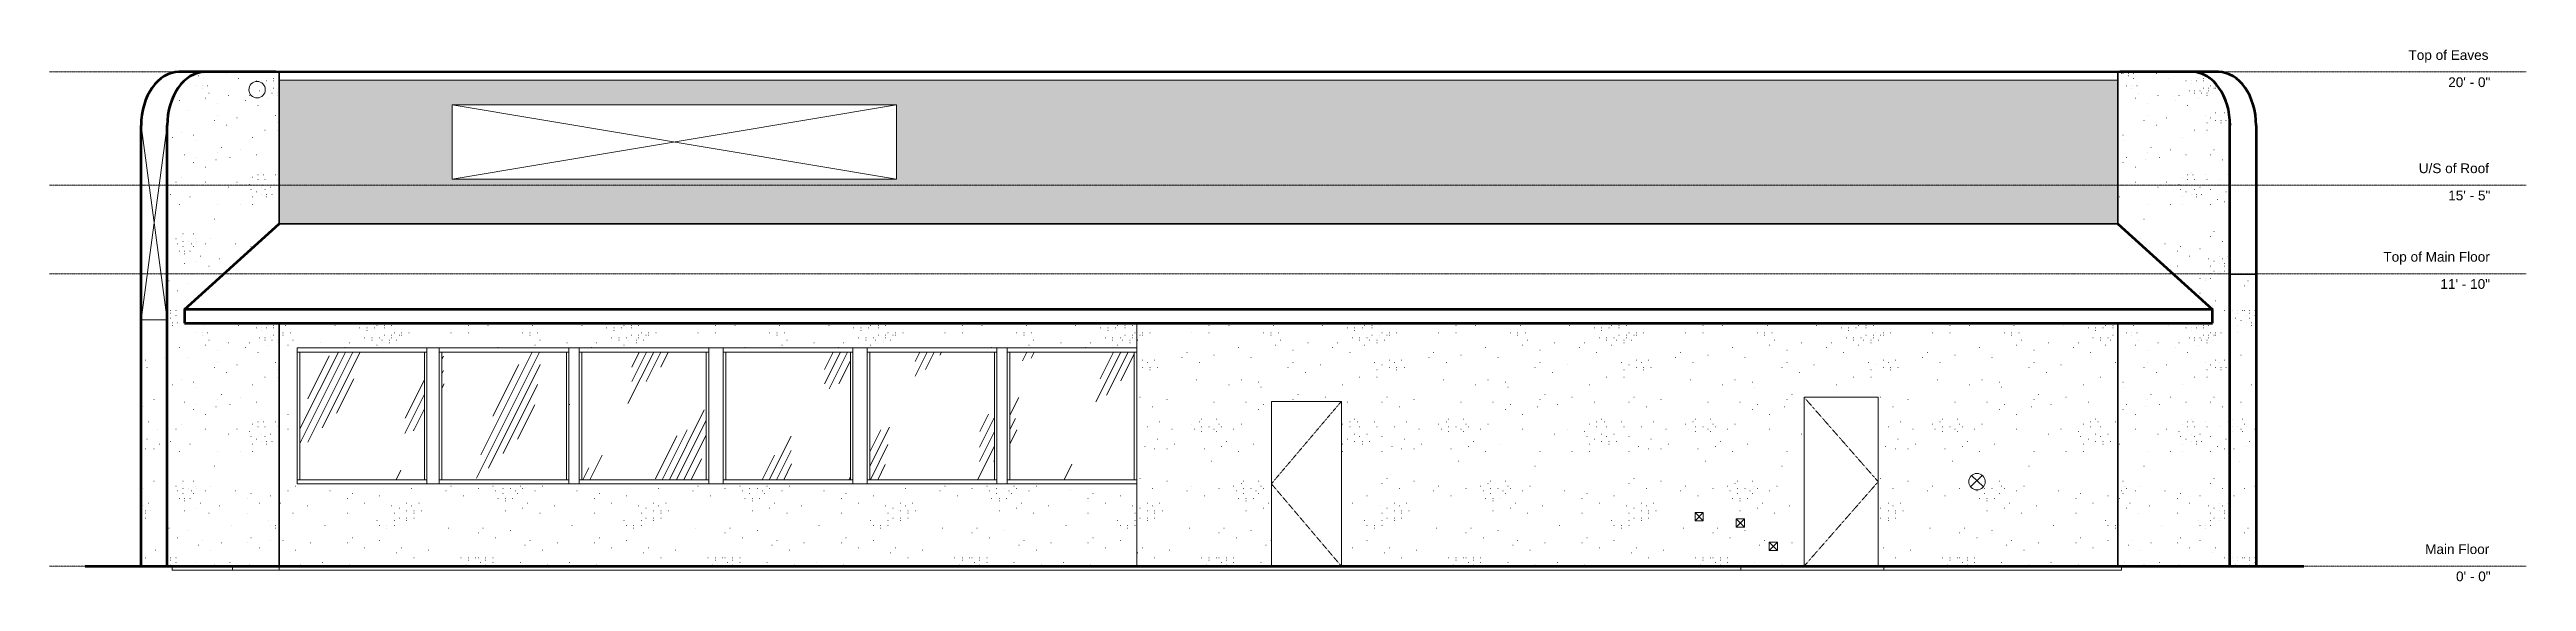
# Model space of a CAD drawing. Header units: inches. Extents: x -554 to 650, y -7 to 251.
import ezdxf

# ---------------------------------------------------------------- set-up
doc = ezdxf.new("R2010")
doc.units = ezdxf.units.IN
doc.header["$MEASUREMENT"] = 0
doc.linetypes.add('Center 1_4_', pattern=[0.53125, 0.25, -0.09375, 0.09375, -0.09375])
doc.linetypes.add('Dash', pattern=[0.23622, 0.11811, -0.11811])
for name, color, linetype, lineweight in [('A-DETL', 90, 'Continuous', 9), ('A-DETL-THIN', 151, 'Continuous', 9), ('A-DOOR', 31, 'Continuous', 9), ('A-FLOR', 192, 'Continuous', 9), ('A-FLOR-LEVL', 51, 'Continuous', 9), ('A-ROOF', 132, 'Continuous', 9), ('A-WALL', 90, 'Continuous', 9), ('A-WALL-PATT', 111, 'Continuous', 9), ('Q-SPCQ', 2, 'Continuous', 9)]:
    doc.layers.add(name, color=color, linetype=linetype, lineweight=lineweight)
doc.styles.add('Arial', font='arial.ttf', dxfattribs={"height": 4.724409})
pattern_1 = [(0, (74.39, 88.04), (0, 120), [0.158, -119.842]), (0, (10.79, 50.84), (0, 120), [0.158, -119.842]), (0, (47.99, 48.44), (0, 120), [0.158, -119.842]), (0, (76.79, 79.64), (0, 120), [0.158, -119.842]), (0, (59.99, 139.64), (0, 120), [0.158, -119.842]), (0, (-0.01, 138.44), (0, 120), [0.158, -119.842]), (0, (23.99, 106.04), (0, 120), [0.158, -119.842]), (0, (29.99, 101.24), (0, 120), [0.158, -119.842]), (0, (93.59, 113.24), (0, 120), [0.158, -119.842]), (0, (97.19, 112.04), (0, 120), [0.158, -119.842]), (0, (97.19, 113.24), (0, 120), [0.158, -119.842]), (0, (100.79, 113.24), (0, 120), [0.158, -119.842]), (0, (76.79, 115.64), (0, 120), [0.158, -119.842]), (0, (80.39, 114.44), (0, 120), [0.158, -119.842]), (0, (80.39, 115.64), (0, 120), [0.158, -119.842]), (0, (83.99, 115.64), (0, 120), [0.158, -119.842]), (0, (87.59, 109.64), (0, 120), [0.158, -119.842]), (0, (91.19, 108.44), (0, 120), [0.158, -119.842]), (0, (91.19, 109.64), (0, 120), [0.158, -119.842]), (0, (94.79, 109.64), (0, 120), [0.158, -119.842]), (0, (88.79, 112.04), (0, 120), [0.158, -119.842]), (0, (92.39, 110.84), (0, 120), [0.158, -119.842]), (0, (92.39, 112.04), (0, 120), [0.158, -119.842]), (0, (95.99, 112.04), (0, 120), [0.158, -119.842]), (0, (79.19, 110.84), (0, 120), [0.158, -119.842]), (0, (82.79, 109.64), (0, 120), [0.158, -119.842]), (0, (82.79, 110.84), (0, 120), [0.158, -119.842]), (0, (86.39, 110.84), (0, 120), [0.158, -119.842]), (0, (85.19, 116.84), (0, 120), [0.158, -119.842]), (0, (88.79, 115.64), (0, 120), [0.158, -119.842]), (0, (88.79, 116.84), (0, 120), [0.158, -119.842]), (0, (92.39, 116.84), (0, 120), [0.158, -119.842]), (0, (35.99, 113.24), (0, 120), [0.158, -119.842]), (0, (39.59, 112.04), (0, 120), [0.158, -119.842]), (0, (39.59, 113.24), (0, 120), [0.158, -119.842]), (0, (43.19, 113.24), (0, 120), [0.158, -119.842]), (0, (33.59, 119.24), (0, 120), [0.158, -119.842]), (0, (37.19, 118.04), (0, 120), [0.158, -119.842]), (0, (37.19, 119.24), (0, 120), [0.158, -119.842]), (0, (40.79, 119.24), (0, 120), [0.158, -119.842]), (0, (86.39, 139.64), (0, 120), [0.158, -119.842]), (0, (89.99, 138.44), (0, 120), [0.158, -119.842]), (0, (89.99, 139.64), (0, 120), [0.158, -119.842]), (0, (93.59, 139.64), (0, 120), [0.158, -119.842]), (0, (23.99, 152.84), (0, 120), [0.158, -119.842]), (0, (27.59, 151.64), (0, 120), [0.158, -119.842]), (0, (27.59, 152.84), (0, 120), [0.158, -119.842]), (0, (31.19, 152.84), (0, 120), [0.158, -119.842]), (0, (14.39, 124.04), (0, 120), [0.158, -119.842]), (0, (17.99, 122.84), (0, 120), [0.158, -119.842]), (0, (17.99, 124.04), (0, 120), [0.158, -119.842]), (0, (21.59, 124.04), (0, 120), [0.158, -119.842]), (0, (95.99, 143.24), (0, 120), [0.158, -119.842]), (0, (99.59, 142.04), (0, 120), [0.158, -119.842]), (0, (99.59, 143.24), (0, 120), [0.158, -119.842]), (0, (103.19, 143.24), (0, 120), [0.158, -119.842]), (0, (5.99, 124.04), (0, 120), [0.158, -119.842]), (0, (9.59, 122.84), (0, 120), [0.158, -119.842]), (0, (9.59, 124.04), (0, 120), [0.158, -119.842]), (0, (13.19, 124.04), (0, 120), [0.158, -119.842]), (0, (86.39, 154.04), (0, 120), [0.158, -119.842]), (0, (79.19, 150.44), (0, 120), [0.158, -119.842]), (0, (73.19, 155.24), (0, 120), [0.158, -119.842]), (0, (70.79, 152.84), (0, 120), [0.158, -119.842]), (0, (71.99, 120.44), (0, 120), [0.158, -119.842]), (0, (64.79, 116.84), (0, 120), [0.158, -119.842]), (0, (58.79, 121.64), (0, 120), [0.158, -119.842]), (0, (56.39, 119.24), (0, 120), [0.158, -119.842]), (0, (85.19, 107.24), (0, 120), [0.158, -119.842]), (0, (77.99, 103.64), (0, 120), [0.158, -119.842]), (0, (71.99, 108.44), (0, 120), [0.158, -119.842]), (0, (69.59, 106.04), (0, 120), [0.158, -119.842]), (0, (47.99, 120.44), (0, 120), [0.158, -119.842]), (0, (40.79, 116.84), (0, 120), [0.158, -119.842]), (0, (34.79, 121.64), (0, 120), [0.158, -119.842]), (0, (32.39, 119.24), (0, 120), [0.158, -119.842]), (0, (52.79, 131.24), (0, 120), [0.158, -119.842]), (0, (45.59, 127.64), (0, 120), [0.158, -119.842]), (0, (39.59, 132.44), (0, 120), [0.158, -119.842]), (0, (37.19, 130.04), (0, 120), [0.158, -119.842]), (0, (110.39, 127.64), (0, 120), [0.158, -119.842]), (0, (103.19, 124.04), (0, 120), [0.158, -119.842]), (0, (97.19, 128.84), (0, 120), [0.158, -119.842]), (0, (94.79, 126.44), (0, 120), [0.158, -119.842]), (0, (63.59, 97.64), (0, 120), [0.158, -119.842]), (0, (56.39, 94.04), (0, 120), [0.158, -119.842]), (0, (50.39, 98.84), (0, 120), [0.158, -119.842]), (0, (47.99, 96.44), (0, 120), [0.158, -119.842]), (0, (57.59, 108.44), (0, 120), [0.158, -119.842]), (0, (50.39, 104.84), (0, 120), [0.158, -119.842]), (0, (44.39, 109.64), (0, 120), [0.158, -119.842]), (0, (41.99, 107.24), (0, 120), [0.158, -119.842]), (0, (86.39, 132.44), (0, 120), [0.158, -119.842]), (0, (79.19, 128.84), (0, 120), [0.158, -119.842]), (0, (73.19, 133.64), (0, 120), [0.158, -119.842]), (0, (70.79, 131.24), (0, 120), [0.158, -119.842]), (0, (109.19, 80.84), (0, 120), [0.158, -119.842]), (0, (101.99, 77.24), (0, 120), [0.158, -119.842]), (0, (95.99, 82.04), (0, 120), [0.158, -119.842]), (0, (93.59, 79.64), (0, 120), [0.158, -119.842]), (0, (49.19, 77.24), (0, 120), [0.158, -119.842]), (0, (41.99, 73.64), (0, 120), [0.158, -119.842]), (0, (35.99, 78.44), (0, 120), [0.158, -119.842]), (0, (33.59, 76.04), (0, 120), [0.158, -119.842]), (0, (11.99, 102.44), (0, 120), [0.158, -119.842]), (0, (4.79, 98.84), (0, 120), [0.158, -119.842]), (0, (-1.21, 103.64), (0, 120), [0.158, -119.842]), (0, (-3.61, 101.24), (0, 120), [0.158, -119.842]), (0, (29.99, 137.24), (0, 120), [0.158, -119.842]), (0, (22.79, 133.64), (0, 120), [0.158, -119.842]), (0, (16.79, 138.44), (0, 120), [0.158, -119.842]), (0, (14.39, 136.04), (0, 120), [0.158, -119.842]), (0, (14.39, 157.64), (0, 120), [0.158, -119.842]), (0, (7.19, 154.04), (0, 120), [0.158, -119.842]), (0, (1.19, 158.84), (0, 120), [0.158, -119.842]), (0, (-1.21, 156.44), (0, 120), [0.158, -119.842]), (0, (109.19, 161.24), (0, 120), [0.158, -119.842]), (0, (101.99, 157.64), (0, 120), [0.158, -119.842]), (0, (95.99, 162.44), (0, 120), [0.158, -119.842]), (0, (93.59, 160.04), (0, 120), [0.158, -119.842]), (0, (50.39, 80.84), (0, 120), [0.158, -119.842]), (0, (52.79, 83.24), (0, 120), [0.158, -119.842]), (0, (58.79, 78.44), (0, 120), [0.158, -119.842]), (0, (65.99, 82.04), (0, 120), [0.158, -119.842]), (0, (1.19, 113.24), (0, 120), [0.158, -119.842]), (0, (9.59, 113.24), (0, 120), [0.158, -119.842]), (0, (9.59, 116.84), (0, 120), [0.158, -119.842]), (0, (11.99, 119.24), (0, 120), [0.158, -119.842]), (0, (8.39, 120.44), (0, 120), [0.158, -119.842]), (0, (15.59, 121.64), (0, 120), [0.158, -119.842]), (0, (17.99, 120.44), (0, 120), [0.158, -119.842]), (0, (15.59, 118.04), (0, 120), [0.158, -119.842]), (0, (19.19, 116.84), (0, 120), [0.158, -119.842]), (0, (19.19, 118.04), (0, 120), [0.158, -119.842]), (0, (22.79, 118.04), (0, 120), [0.158, -119.842]), (0, (21.59, 121.64), (0, 120), [0.158, -119.842]), (0, (85.19, 142.04), (0, 120), [0.158, -119.842]), (0, (93.59, 142.04), (0, 120), [0.158, -119.842]), (0, (93.59, 145.64), (0, 120), [0.158, -119.842]), (0, (95.99, 148.04), (0, 120), [0.158, -119.842]), (0, (92.39, 149.24), (0, 120), [0.158, -119.842]), (0, (99.59, 150.44), (0, 120), [0.158, -119.842]), (0, (101.99, 149.24), (0, 120), [0.158, -119.842]), (0, (99.59, 146.84), (0, 120), [0.158, -119.842]), (0, (103.19, 145.64), (0, 120), [0.158, -119.842]), (0, (103.19, 146.84), (0, 120), [0.158, -119.842]), (0, (106.79, 146.84), (0, 120), [0.158, -119.842]), (0, (105.59, 150.44), (0, 120), [0.158, -119.842]), (0, (82.79, 91.64), (0, 120), [0.158, -119.842]), (0, (91.19, 91.64), (0, 120), [0.158, -119.842]), (0, (91.19, 95.24), (0, 120), [0.158, -119.842]), (0, (93.59, 97.64), (0, 120), [0.158, -119.842]), (0, (89.99, 98.84), (0, 120), [0.158, -119.842]), (0, (97.19, 100.04), (0, 120), [0.158, -119.842]), (0, (99.59, 98.84), (0, 120), [0.158, -119.842]), (0, (97.19, 96.44), (0, 120), [0.158, -119.842]), (0, (100.79, 95.24), (0, 120), [0.158, -119.842]), (0, (100.79, 96.44), (0, 120), [0.158, -119.842]), (0, (104.39, 96.44), (0, 120), [0.158, -119.842]), (0, (103.19, 100.04), (0, 120), [0.158, -119.842]), (0, (3.59, 90.44), (0, 120), [0.158, -119.842]), (0, (19.19, 88.04), (0, 120), [0.158, -119.842]), (0, (11.99, 79.64), (0, 120), [0.158, -119.842]), (0, (25.19, 90.44), (0, 120), [0.158, -119.842]), (0, (27.59, 79.64), (0, 120), [0.158, -119.842]), (0, (34.79, 86.84), (0, 120), [0.158, -119.842]), (0, (33.59, 89.24), (0, 120), [0.158, -119.842]), (0, (27.59, 146.84), (0, 120), [0.158, -119.842]), (0, (35.99, 148.04), (0, 120), [0.158, -119.842]), (0, (38.39, 150.44), (0, 120), [0.158, -119.842]), (0, (41.99, 156.44), (0, 120), [0.158, -119.842]), (0, (45.59, 158.84), (0, 120), [0.158, -119.842]), (0, (35.99, 157.64), (0, 120), [0.158, -119.842]), (0, (34.79, 158.84), (0, 120), [0.158, -119.842]), (0, (33.59, 161.24), (0, 120), [0.158, -119.842]), (0, (33.59, 155.24), (0, 120), [0.158, -119.842]), (0, (32.39, 156.44), (0, 120), [0.158, -119.842]), (0, (29.99, 157.64), (0, 120), [0.158, -119.842]), (0, (26.39, 161.24), (0, 120), [0.158, -119.842]), (0, (25.19, 160.04), (0, 120), [0.158, -119.842]), (0, (21.59, 158.84), (0, 120), [0.158, -119.842]), (0, (22.79, 156.44), (0, 120), [0.158, -119.842]), (0, (26.39, 157.64), (0, 120), [0.158, -119.842]), (0, (26.39, 155.24), (0, 120), [0.158, -119.842]), (0, (44.39, 145.64), (0, 120), [0.158, -119.842]), (0, (51.59, 149.24), (0, 120), [0.158, -119.842]), (0, (62.39, 156.44), (0, 120), [0.158, -119.842]), (0, (70.79, 145.64), (0, 120), [0.158, -119.842]), (0, (81.59, 70.04), (0, 120), [0.158, -119.842]), (0, (93.59, 62.84), (0, 120), [0.158, -119.842]), (0, (93.59, 55.64), (0, 120), [0.158, -119.842]), (0, (98.39, 58.04), (0, 120), [0.158, -119.842]), (0, (103.19, 56.84), (0, 120), [0.158, -119.842]), (0, (104.39, 61.64), (0, 120), [0.158, -119.842]), (0, (109.19, 56.84), (0, 120), [0.158, -119.842]), (0, (112.79, 59.24), (0, 120), [0.158, -119.842]), (0, (111.59, 66.44), (0, 120), [0.158, -119.842]), (0, (105.59, 70.04), (0, 120), [0.158, -119.842]), (0, (99.59, 67.64), (0, 120), [0.158, -119.842]), (0, (89.99, 70.04), (0, 120), [0.158, -119.842]), (0, (91.19, 67.64), (0, 120), [0.158, -119.842]), (0, (86.39, 64.04), (0, 120), [0.158, -119.842]), (0, (87.59, 60.44), (0, 120), [0.158, -119.842]), (0, (83.99, 60.44), (0, 120), [0.158, -119.842]), (0, (83.99, 59.24), (0, 120), [0.158, -119.842]), (0, (80.39, 60.44), (0, 120), [0.158, -119.842]), (0, (82.79, 62.84), (0, 120), [0.158, -119.842]), (0, (80.39, 64.04), (0, 120), [0.158, -119.842]), (0, (82.79, 67.64), (0, 120), [0.158, -119.842]), (0, (77.99, 67.64), (0, 120), [0.158, -119.842]), (0, (80.39, 71.24), (0, 120), [0.158, -119.842]), (0, (77.99, 70.04), (0, 120), [0.158, -119.842]), (0, (74.39, 68.84), (0, 120), [0.158, -119.842]), (0, (71.99, 65.24), (0, 120), [0.158, -119.842]), (0, (73.19, 62.84), (0, 120), [0.158, -119.842]), (0, (76.79, 61.64), (0, 120), [0.158, -119.842]), (0, (74.39, 59.24), (0, 120), [0.158, -119.842]), (0, (74.39, 55.64), (0, 120), [0.158, -119.842]), (0, (65.99, 55.64), (0, 120), [0.158, -119.842]), (0, (63.59, 66.44), (0, 120), [0.158, -119.842]), (0, (50.39, 55.64), (0, 120), [0.158, -119.842]), (0, (57.59, 64.04), (0, 120), [0.158, -119.842]), (0, (41.99, 66.44), (0, 120), [0.158, -119.842]), (0, (31.19, 59.24), (0, 120), [0.158, -119.842]), (0, (23.99, 55.64), (0, 120), [0.158, -119.842]), (0, (5.99, 65.24), (0, 120), [0.158, -119.842]), (0, (5.99, 67.64), (0, 120), [0.158, -119.842]), (0, (2.39, 66.44), (0, 120), [0.158, -119.842]), (0, (1.19, 68.84), (0, 120), [0.158, -119.842]), (0, (4.79, 70.04), (0, 120), [0.158, -119.842]), (0, (5.99, 71.24), (0, 120), [0.158, -119.842]), (0, (9.59, 67.64), (0, 120), [0.158, -119.842]), (0, (11.99, 66.44), (0, 120), [0.158, -119.842]), (0, (13.19, 65.24), (0, 120), [0.158, -119.842]), (0, (13.19, 71.24), (0, 120), [0.158, -119.842]), (0, (14.39, 68.84), (0, 120), [0.158, -119.842]), (0, (15.59, 67.64), (0, 120), [0.158, -119.842]), (0, (25.19, 68.84), (0, 120), [0.158, -119.842]), (0, (21.59, 66.44), (0, 120), [0.158, -119.842]), (0, (17.99, 60.44), (0, 120), [0.158, -119.842]), (0, (15.59, 58.04), (0, 120), [0.158, -119.842]), (0, (7.19, 56.84), (0, 120), [0.158, -119.842])]
pattern_2 = [(0, (-540, 88.04), (0, 120), [0.112, -84.74]), (0, (-584.97, 50.84), (0, 120), [0.112, -84.74]), (0, (-558.67, 48.44), (0, 120), [0.112, -84.74]), (0, (-538.3, 79.64), (0, 120), [0.112, -84.74]), (0, (-550.18, 139.64), (0, 120), [0.112, -84.74]), (0, (-592.61, 138.44), (0, 120), [0.112, -84.74]), (0, (-575.64, 106.04), (0, 120), [0.112, -84.74]), (0, (-571.4, 101.24), (0, 120), [0.112, -84.74]), (0, (-526.42, 113.24), (0, 120), [0.11, -84.74]), (0, (-523.88, 112.04), (0, 120), [0.11, -84.74]), (0, (-523.88, 113.24), (0, 120), [0.11, -84.74]), (0, (-521.33, 113.24), (0, 120), [0.11, -84.74]), (0, (-538.3, 115.64), (0, 120), [0.11, -84.74]), (0, (-535.76, 114.44), (0, 120), [0.11, -84.74]), (0, (-535.76, 115.64), (0, 120), [0.11, -84.74]), (0, (-533.21, 115.64), (0, 120), [0.11, -84.74]), (0, (-530.66, 109.64), (0, 120), [0.11, -84.74]), (0, (-528.12, 108.44), (0, 120), [0.11, -84.74]), (0, (-528.12, 109.64), (0, 120), [0.11, -84.74]), (0, (-525.57, 109.64), (0, 120), [0.11, -84.74]), (0, (-529.82, 112.04), (0, 120), [0.11, -84.74]), (0, (-527.27, 110.84), (0, 120), [0.11, -84.74]), (0, (-527.27, 112.04), (0, 120), [0.11, -84.74]), (0, (-524.73, 112.04), (0, 120), [0.11, -84.74]), (0, (-536.6, 110.84), (0, 120), [0.11, -84.74]), (0, (-534.06, 109.64), (0, 120), [0.11, -84.74]), (0, (-534.06, 110.84), (0, 120), [0.11, -84.74]), (0, (-531.51, 110.84), (0, 120), [0.11, -84.74]), (0, (-532.36, 116.84), (0, 120), [0.11, -84.74]), (0, (-529.82, 115.64), (0, 120), [0.11, -84.74]), (0, (-529.82, 116.84), (0, 120), [0.11, -84.74]), (0, (-527.27, 116.84), (0, 120), [0.11, -84.74]), (0, (-567.15, 113.24), (0, 120), [0.112, -84.74]), (0, (-564.6, 112.04), (0, 120), [0.112, -84.74]), (0, (-564.6, 113.24), (0, 120), [0.112, -84.74]), (0, (-562.06, 113.24), (0, 120), [0.112, -84.74]), (0, (-568.85, 119.24), (0, 120), [0.112, -84.74]), (0, (-566.3, 118.04), (0, 120), [0.112, -84.74]), (0, (-566.3, 119.24), (0, 120), [0.112, -84.74]), (0, (-563.76, 119.24), (0, 120), [0.112, -84.74]), (0, (-531.51, 139.64), (0, 120), [0.11, -84.74]), (0, (-528.97, 138.44), (0, 120), [0.11, -84.74]), (0, (-528.97, 139.64), (0, 120), [0.11, -84.74]), (0, (-526.42, 139.64), (0, 120), [0.11, -84.74]), (0, (-575.64, 152.84), (0, 120), [0.112, -84.74]), (0, (-573.09, 151.64), (0, 120), [0.112, -84.74]), (0, (-573.09, 152.84), (0, 120), [0.112, -84.74]), (0, (-570.54, 152.84), (0, 120), [0.112, -84.74]), (0, (-582.42, 124.04), (0, 120), [0.112, -84.74]), (0, (-579.88, 122.84), (0, 120), [0.112, -84.74]), (0, (-579.88, 124.04), (0, 120), [0.112, -84.74]), (0, (-577.33, 124.04), (0, 120), [0.112, -84.74]), (0, (-524.73, 143.24), (0, 120), [0.11, -84.74]), (0, (-522.18, 142.04), (0, 120), [0.11, -84.74]), (0, (-522.18, 143.24), (0, 120), [0.11, -84.74]), (0, (-519.63, 143.24), (0, 120), [0.11, -84.74]), (0, (-588.37, 124.04), (0, 120), [0.112, -84.74]), (0, (-585.82, 122.84), (0, 120), [0.112, -84.74]), (0, (-585.82, 124.04), (0, 120), [0.112, -84.74]), (0, (-583.27, 124.04), (0, 120), [0.112, -84.74]), (0, (-531.51, 154.04), (0, 120), [0.112, -84.74]), (0, (-536.6, 150.44), (0, 120), [0.112, -84.74]), (0, (-540.85, 155.24), (0, 120), [0.112, -84.74]), (0, (-542.54, 152.84), (0, 120), [0.112, -84.74]), (0, (-541.7, 120.44), (0, 120), [0.11, -84.74]), (0, (-546.79, 116.84), (0, 120), [0.11, -84.74]), (0, (-551.03, 121.64), (0, 120), [0.11, -84.74]), (0, (-552.73, 119.24), (0, 120), [0.11, -84.74]), (0, (-532.36, 107.24), (0, 120), [0.11, -84.74]), (0, (-537.45, 103.64), (0, 120), [0.11, -84.74]), (0, (-541.7, 108.44), (0, 120), [0.11, -84.74]), (0, (-543.39, 106.04), (0, 120), [0.11, -84.74]), (0, (-558.67, 120.44), (0, 120), [0.11, -84.74]), (0, (-563.76, 116.84), (0, 120), [0.112, -84.74]), (0, (-568, 121.64), (0, 120), [0.112, -84.74]), (0, (-569.7, 119.24), (0, 120), [0.112, -84.74]), (0, (-555.27, 131.24), (0, 120), [0.112, -84.74]), (0, (-560.36, 127.64), (0, 120), [0.112, -84.74]), (0, (-564.6, 132.44), (0, 120), [0.112, -84.74]), (0, (-566.3, 130.04), (0, 120), [0.112, -84.74]), (0, (-514.54, 127.64), (0, 120), [0.11, -84.74]), (0, (-519.63, 124.04), (0, 120), [0.11, -84.74]), (0, (-523.88, 128.84), (0, 120), [0.11, -84.74]), (0, (-525.57, 126.44), (0, 120), [0.11, -84.74]), (0, (-547.63, 97.64), (0, 120), [0.112, -84.74]), (0, (-552.73, 94.04), (0, 120), [0.112, -84.74]), (0, (-556.97, 98.84), (0, 120), [0.112, -84.74]), (0, (-558.67, 96.44), (0, 120), [0.112, -84.74]), (0, (-551.88, 108.44), (0, 120), [0.112, -84.74]), (0, (-556.97, 104.84), (0, 120), [0.112, -84.74]), (0, (-561.21, 109.64), (0, 120), [0.112, -84.74]), (0, (-562.91, 107.24), (0, 120), [0.112, -84.74]), (0, (-531.51, 132.44), (0, 120), [0.11, -84.74]), (0, (-536.6, 128.84), (0, 120), [0.11, -84.74]), (0, (-540.85, 133.64), (0, 120), [0.11, -84.74]), (0, (-542.54, 131.24), (0, 120), [0.11, -84.74]), (0, (-515.39, 80.84), (0, 120), [0.112, -84.74]), (0, (-520.48, 77.24), (0, 120), [0.112, -84.74]), (0, (-524.73, 82.04), (0, 120), [0.112, -84.74]), (0, (-526.42, 79.64), (0, 120), [0.112, -84.74]), (0, (-557.82, 77.24), (0, 120), [0.112, -84.74]), (0, (-562.91, 73.64), (0, 120), [0.112, -84.74]), (0, (-567.15, 78.44), (0, 120), [0.112, -84.74]), (0, (-568.85, 76.04), (0, 120), [0.112, -84.74]), (0, (-584.12, 102.44), (0, 120), [0.112, -84.74]), (0, (-589.21, 98.84), (0, 120), [0.112, -84.74]), (0, (-593.46, 103.64), (0, 120), [0.112, -84.74]), (0, (-595.15, 101.24), (0, 120), [0.112, -84.74]), (0, (-571.4, 137.24), (0, 120), [0.112, -84.74]), (0, (-576.49, 133.64), (0, 120), [0.112, -84.74]), (0, (-580.73, 138.44), (0, 120), [0.112, -84.74]), (0, (-582.42, 136.04), (0, 120), [0.112, -84.74]), (0, (-582.42, 157.64), (0, 120), [0.112, -84.74]), (0, (-587.52, 154.04), (0, 120), [0.112, -84.74]), (0, (-591.76, 158.84), (0, 120), [0.112, -84.74]), (0, (-593.46, 156.44), (0, 120), [0.112, -84.74]), (0, (-515.39, 161.24), (0, 120), [0.112, -84.74]), (0, (-520.48, 157.64), (0, 120), [0.112, -84.74]), (0, (-524.73, 162.44), (0, 120), [0.112, -84.74]), (0, (-526.42, 160.04), (0, 120), [0.112, -84.74]), (0, (-556.97, 80.84), (0, 120), [0.112, -84.74]), (0, (-555.27, 83.24), (0, 120), [0.112, -84.74]), (0, (-551.03, 78.44), (0, 120), [0.112, -84.74]), (0, (-545.94, 82.04), (0, 120), [0.112, -84.74]), (0, (-591.76, 113.24), (0, 120), [0.112, -84.74]), (0, (-585.82, 113.24), (0, 120), [0.112, -84.74]), (0, (-585.82, 116.84), (0, 120), [0.112, -84.74]), (0, (-584.12, 119.24), (0, 120), [0.112, -84.74]), (0, (-586.67, 120.44), (0, 120), [0.112, -84.74]), (0, (-581.58, 121.64), (0, 120), [0.112, -84.74]), (0, (-579.88, 120.44), (0, 120), [0.112, -84.74]), (0, (-581.58, 118.04), (0, 120), [0.112, -84.74]), (0, (-579.03, 116.84), (0, 120), [0.112, -84.74]), (0, (-579.03, 118.04), (0, 120), [0.112, -84.74]), (0, (-576.49, 118.04), (0, 120), [0.112, -84.74]), (0, (-577.33, 121.64), (0, 120), [0.112, -84.74]), (0, (-532.36, 142.04), (0, 120), [0.11, -84.74]), (0, (-526.42, 142.04), (0, 120), [0.11, -84.74]), (0, (-526.42, 145.64), (0, 120), [0.11, -84.74]), (0, (-524.73, 148.04), (0, 120), [0.11, -84.74]), (0, (-527.27, 149.24), (0, 120), [0.112, -84.74]), (0, (-522.18, 150.44), (0, 120), [0.112, -84.74]), (0, (-520.48, 149.24), (0, 120), [0.11, -84.74]), (0, (-522.18, 146.84), (0, 120), [0.11, -84.74]), (0, (-519.63, 145.64), (0, 120), [0.11, -84.74]), (0, (-519.63, 146.84), (0, 120), [0.11, -84.74]), (0, (-517.09, 146.84), (0, 120), [0.11, -84.74]), (0, (-517.94, 150.44), (0, 120), [0.11, -84.74]), (0, (-534.06, 91.64), (0, 120), [0.112, -84.74]), (0, (-528.12, 91.64), (0, 120), [0.112, -84.74]), (0, (-528.12, 95.24), (0, 120), [0.11, -84.74]), (0, (-526.42, 97.64), (0, 120), [0.11, -84.74]), (0, (-528.97, 98.84), (0, 120), [0.11, -84.74]), (0, (-523.88, 100.04), (0, 120), [0.11, -84.74]), (0, (-522.18, 98.84), (0, 120), [0.11, -84.74]), (0, (-523.88, 96.44), (0, 120), [0.11, -84.74]), (0, (-521.33, 95.24), (0, 120), [0.11, -84.74]), (0, (-521.33, 96.44), (0, 120), [0.11, -84.74]), (0, (-518.78, 96.44), (0, 120), [0.11, -84.74]), (0, (-519.63, 100.04), (0, 120), [0.11, -84.74]), (0, (-590.06, 90.44), (0, 120), [0.112, -84.74]), (0, (-579.03, 88.04), (0, 120), [0.112, -84.74]), (0, (-584.12, 79.64), (0, 120), [0.112, -84.74]), (0, (-574.79, 90.44), (0, 120), [0.112, -84.74]), (0, (-573.09, 79.64), (0, 120), [0.112, -84.74]), (0, (-568, 86.84), (0, 120), [0.112, -84.74]), (0, (-568.85, 89.24), (0, 120), [0.112, -84.74]), (0, (-573.09, 146.84), (0, 120), [0.112, -84.74]), (0, (-567.15, 148.04), (0, 120), [0.112, -84.74]), (0, (-565.45, 150.44), (0, 120), [0.112, -84.74]), (0, (-562.91, 156.44), (0, 120), [0.112, -84.74]), (0, (-560.36, 158.84), (0, 120), [0.112, -84.74]), (0, (-567.15, 157.64), (0, 120), [0.112, -84.74]), (0, (-568, 158.84), (0, 120), [0.112, -84.74]), (0, (-568.85, 161.24), (0, 120), [0.112, -84.74]), (0, (-568.85, 155.24), (0, 120), [0.112, -84.74]), (0, (-569.7, 156.44), (0, 120), [0.112, -84.74]), (0, (-571.4, 157.64), (0, 120), [0.112, -84.74]), (0, (-573.94, 161.24), (0, 120), [0.112, -84.74]), (0, (-574.79, 160.04), (0, 120), [0.112, -84.74]), (0, (-577.33, 158.84), (0, 120), [0.112, -84.74]), (0, (-576.49, 156.44), (0, 120), [0.112, -84.74]), (0, (-573.94, 157.64), (0, 120), [0.112, -84.74]), (0, (-573.94, 155.24), (0, 120), [0.112, -84.74]), (0, (-561.21, 145.64), (0, 120), [0.112, -84.74]), (0, (-556.12, 149.24), (0, 120), [0.112, -84.74]), (0, (-548.48, 156.44), (0, 120), [0.112, -84.74]), (0, (-542.54, 145.64), (0, 120), [0.112, -84.74]), (0, (-534.91, 70.04), (0, 120), [0.112, -84.74]), (0, (-526.42, 62.84), (0, 120), [0.112, -84.74]), (0, (-526.42, 55.64), (0, 120), [0.112, -84.74]), (0, (-523.03, 58.04), (0, 120), [0.112, -84.74]), (0, (-519.63, 56.84), (0, 120), [0.112, -84.74]), (0, (-518.78, 61.64), (0, 120), [0.112, -84.74]), (0, (-515.39, 56.84), (0, 120), [0.112, -84.74]), (0, (-512.85, 59.24), (0, 120), [0.112, -84.74]), (0, (-513.69, 66.44), (0, 120), [0.112, -84.74]), (0, (-517.94, 70.04), (0, 120), [0.112, -84.74]), (0, (-522.18, 67.64), (0, 120), [0.112, -84.74]), (0, (-528.97, 70.04), (0, 120), [0.112, -84.74]), (0, (-528.12, 67.64), (0, 120), [0.112, -84.74]), (0, (-531.51, 64.04), (0, 120), [0.112, -84.74]), (0, (-530.66, 60.44), (0, 120), [0.112, -84.74]), (0, (-533.21, 60.44), (0, 120), [0.112, -84.74]), (0, (-533.21, 59.24), (0, 120), [0.112, -84.74]), (0, (-535.76, 60.44), (0, 120), [0.112, -84.74]), (0, (-534.06, 62.84), (0, 120), [0.112, -84.74]), (0, (-535.76, 64.04), (0, 120), [0.112, -84.74]), (0, (-534.06, 67.64), (0, 120), [0.112, -84.74]), (0, (-537.45, 67.64), (0, 120), [0.112, -84.74]), (0, (-535.76, 71.24), (0, 120), [0.112, -84.74]), (0, (-537.45, 70.04), (0, 120), [0.112, -84.74]), (0, (-540, 68.84), (0, 120), [0.112, -84.74]), (0, (-541.7, 65.24), (0, 120), [0.112, -84.74]), (0, (-540.85, 62.84), (0, 120), [0.112, -84.74]), (0, (-538.3, 61.64), (0, 120), [0.112, -84.74]), (0, (-540, 59.24), (0, 120), [0.112, -84.74]), (0, (-540, 55.64), (0, 120), [0.112, -84.74]), (0, (-545.94, 55.64), (0, 120), [0.112, -84.74]), (0, (-547.63, 66.44), (0, 120), [0.112, -84.74]), (0, (-556.97, 55.64), (0, 120), [0.112, -84.74]), (0, (-551.88, 64.04), (0, 120), [0.112, -84.74]), (0, (-562.91, 66.44), (0, 120), [0.112, -84.74]), (0, (-570.54, 59.24), (0, 120), [0.112, -84.74]), (0, (-575.64, 55.64), (0, 120), [0.112, -84.74]), (0, (-588.37, 65.24), (0, 120), [0.112, -84.74]), (0, (-588.37, 67.64), (0, 120), [0.112, -84.74]), (0, (-590.91, 66.44), (0, 120), [0.112, -84.74]), (0, (-591.76, 68.84), (0, 120), [0.112, -84.74]), (0, (-589.21, 70.04), (0, 120), [0.112, -84.74]), (0, (-588.37, 71.24), (0, 120), [0.112, -84.74]), (0, (-585.82, 67.64), (0, 120), [0.112, -84.74]), (0, (-584.12, 66.44), (0, 120), [0.112, -84.74]), (0, (-583.27, 65.24), (0, 120), [0.112, -84.74]), (0, (-583.27, 71.24), (0, 120), [0.112, -84.74]), (0, (-582.42, 68.84), (0, 120), [0.112, -84.74]), (0, (-581.58, 67.64), (0, 120), [0.112, -84.74]), (0, (-574.79, 68.84), (0, 120), [0.112, -84.74]), (0, (-577.33, 66.44), (0, 120), [0.112, -84.74]), (0, (-579.88, 60.44), (0, 120), [0.112, -84.74]), (0, (-581.58, 58.04), (0, 120), [0.112, -84.74]), (0, (-587.52, 56.84), (0, 120), [0.112, -84.74])]
pattern_3 = [(63.435, (-6.01, 47.24), (-37.673, 113.02), [46.8, -28.08, 46.8, -28.08, -59.53]), (63.435, (-6.01, 47.24), (-37.673, 113.02), [-149.76, 0.686, -58.843]), (63.435, (-6.01, 47.24), (-37.673, 113.02), [0.686, -149.074, 18.72, -40.81]), (63.435, (-8.35, 49.58), (-37.673, 113.02), [37.44, -46.8, 28.08, -28.08, -68.89]), (63.435, (-8.35, 49.58), (-37.673, 113.02), [-140.4, 0.686, -68.203]), (63.435, (-8.35, 49.58), (-37.673, 113.02), [0.686, -139.714, 32.76, -36.13]), (63.435, (-8.35, 56.6), (-37.673, 113.02), [28.08, -56.16, 18.72, -28.08, -78.25]), (63.435, (-8.35, 56.6), (-37.673, 113.02), [-131.04, 0.686, -77.563]), (63.435, (-8.35, 56.6), (-37.673, 113.02), [0.686, -130.354, 42.12, -36.13]), (63.435, (-1.33, 49.58), (-37.673, 113.02), [28.08, -56.16, 23.4, -101.65]), (63.435, (5.69, 56.6), (-37.673, 113.02), [14.04, -70.2, 9.36, -115.69]), (63.435, (-6.01, 68.3), (-37.673, 113.02), [9.36, -70.2, 9.36, -37.44, -82.93]), (63.435, (-6.01, 68.3), (-37.673, 113.02), [-126.36, 0.686, -82.243]), (63.435, (-6.01, 68.3), (-37.673, 113.02), [0.686, -125.674, 23.4, -59.53]), (63.435, (36.11, 61.28), (-37.673, 113.02), [46.8, -70.2, 56.16, -37.066]), (63.435, (36.11, 54.26), (-37.673, 113.02), [65.52, -46.8, 70.2, -27.706]), (63.435, (40.79, 56.6), (-37.673, 113.02), [74.88, -37.44, 56.16, -40.81]), (63.435, (47.81, 63.62), (-37.673, 113.02), [46.8, -65.52, 37.44, -59.53]), (63.435, (40.79, 77.66), (-37.673, 113.02), [23.4, -93.6, 28.08, -64.21]), (63.435, (54.83, 70.64), (-37.673, 113.02), [18.72, -93.6, 18.72, -78.25])]

msp = doc.modelspace()

# ---------------------------------------------------------------- texts
at = {"layer": 'A-FLOR-LEVL', "attachment_point": 1, "style": 'Arial'}
for s, insert, char_height, width in [('Top of Eaves', (592.6, 250.6), 4.724, 47.344), ('20\' - 0"', (611.9, 237.4), 4.72, 24.997), ('U/S of Roof', (597.6, 195.6), 4.724, 41.284), ('15\' - 5"', (611.9, 182.4), 4.72, 24.997), ('Top of Main Floor', (580.4, 152.6), 4.724, 62.115), ('11\' - 10"', (608.1, 139.4), 4.72, 29.542), ('Main Floor', (600.7, 10.6), 4.72, 37.496), ('0\' - 0"', (615.7, -2.6), 4.72, 20.452)]:
    msp.add_mtext(s, dxfattribs=dict(at, insert=insert, char_height=char_height, width=width))

# ---------------------------------------------------------------- blocks, each defined once
blk = doc.blocks.new('Planitar - Single Door_Flush Panel - 3_-0_ x 6_-8_-4312820-Right')
at = {"layer": 'A-DOOR', "linetype": 'Dash'}
for p, q in [((298.9, 82), (334.9, 41)), ((334.9, 41), (298.9, 0))]:
    blk.add_line(p, q, dxfattribs=at)
at = {"layer": 'A-DOOR'}
for p, q in [((334.9, 82), (298.9, 82)), ((298.9, 82), (298.9, 0)), ((334.9, 0), (334.9, 82)), ((298.9, 0), (334.9, 0))]:
    blk.add_line(p, q, dxfattribs=at)
blk = doc.blocks.new('Planitar - Single Door_Flush Panel - 2_-10_ x 6_-8_-4331855-Right')
at = {"layer": 'A-DOOR', "linetype": 'Dash'}
for p, q in [((74, 80), (40, 40)), ((40, 40), (74, 0))]:
    blk.add_line(p, q, dxfattribs=at)
at = {"layer": 'A-DOOR'}
for p, q in [((40, 80), (40, 0)), ((74, 80), (40, 80)), ((74, 0), (74, 80)), ((40, 0), (74, 0))]:
    blk.add_line(p, q, dxfattribs=at)

# ---------------------------------------------------------------- hatches: boundary and pattern name
at = {"layer": 'A-WALL-PATT'}
h = msp.add_hatch(dxfattribs=at)
h.set_pattern_fill('FP_2', color=256, style=0, pattern_type=2)
h.set_pattern_definition(pattern_2)
h.paths.add_polyline_path([(-496.6, 0), (-451.1, 0), (-451.1, 118), (-488.2, 118), (-488.2, 124.7), (-442.1, 166.2), (-442.1, 240), (-478.2, 240), (-480.6, 239.8), (-483, 239.1), (-485.3, 238), (-487.4, 236.5), (-489.4, 234.6), (-491.2, 232.4), (-492.8, 229.8), (-494.1, 227), (-495.2, 223.8), (-496, 220.7), (-496.4, 217.4), (-496.6, 214), (-496.6, 59.3)], flags=0)
h = msp.add_hatch(dxfattribs=at)
h.set_pattern_fill('FP_1', color=256, style=0, pattern_type=2)
h.set_pattern_definition(pattern_1)
h.paths.add_polyline_path([(451.4, 166.2), (451.4, 236), (-442.1, 236), (-442.1, 166.2), (408.7, 166.2)], flags=0)
h.paths.add_polyline_path([(-198.9, 188), (-358.1, 188), (-358.1, 224), (-142.1, 224), (-142.1, 188)], flags=0)
h = msp.add_hatch(dxfattribs=at)
h.set_pattern_fill('FP_4', color=256, style=0, pattern_type=2)
h.set_pattern_definition([(0, (652.33, 88.04), (0, 120), [0.112, -84.74]), (0, (607.36, 50.84), (0, 120), [0.112, -84.74]), (0, (633.66, 48.44), (0, 120), [0.112, -84.74]), (0, (654.03, 79.64), (0, 120), [0.112, -84.74]), (0, (642.15, 139.64), (0, 120), [0.112, -84.74]), (0, (599.72, 138.44), (0, 120), [0.112, -84.74]), (0, (616.69, 106.04), (0, 120), [0.112, -84.74]), (0, (620.93, 101.24), (0, 120), [0.112, -84.74]), (0, (665.9, 113.24), (0, 120), [0.112, -84.74]), (0, (668.45, 112.04), (0, 120), [0.112, -84.74]), (0, (668.45, 113.24), (0, 120), [0.112, -84.74]), (0, (671, 113.24), (0, 120), [0.112, -84.74]), (0, (654.03, 115.64), (0, 120), [0.112, -84.74]), (0, (656.57, 114.44), (0, 120), [0.112, -84.74]), (0, (656.57, 115.64), (0, 120), [0.112, -84.74]), (0, (659.12, 115.64), (0, 120), [0.112, -84.74]), (0, (661.66, 109.64), (0, 120), [0.112, -84.74]), (0, (664.21, 108.44), (0, 120), [0.112, -84.74]), (0, (664.21, 109.64), (0, 120), [0.112, -84.74]), (0, (666.75, 109.64), (0, 120), [0.112, -84.74]), (0, (662.51, 112.04), (0, 120), [0.112, -84.74]), (0, (665.06, 110.84), (0, 120), [0.112, -84.74]), (0, (665.06, 112.04), (0, 120), [0.112, -84.74]), (0, (667.6, 112.04), (0, 120), [0.112, -84.74]), (0, (655.72, 110.84), (0, 120), [0.112, -84.74]), (0, (658.27, 109.64), (0, 120), [0.112, -84.74]), (0, (658.27, 110.84), (0, 120), [0.112, -84.74]), (0, (660.81, 110.84), (0, 120), [0.112, -84.74]), (0, (659.97, 116.84), (0, 120), [0.112, -84.74]), (0, (662.51, 115.64), (0, 120), [0.112, -84.74]), (0, (662.51, 116.84), (0, 120), [0.112, -84.74]), (0, (665.06, 116.84), (0, 120), [0.112, -84.74]), (0, (625.18, 113.24), (0, 120), [0.112, -84.74]), (0, (627.72, 112.04), (0, 120), [0.112, -84.74]), (0, (627.72, 113.24), (0, 120), [0.112, -84.74]), (0, (630.27, 113.24), (0, 120), [0.112, -84.74]), (0, (623.48, 119.24), (0, 120), [0.112, -84.74]), (0, (626.02, 118.04), (0, 120), [0.112, -84.74]), (0, (626.02, 119.24), (0, 120), [0.112, -84.74]), (0, (628.57, 119.24), (0, 120), [0.112, -84.74]), (0, (660.81, 139.64), (0, 120), [0.112, -84.74]), (0, (663.36, 138.44), (0, 120), [0.112, -84.74]), (0, (663.36, 139.64), (0, 120), [0.112, -84.74]), (0, (665.9, 139.64), (0, 120), [0.112, -84.74]), (0, (616.69, 152.84), (0, 120), [0.112, -84.74]), (0, (619.24, 151.64), (0, 120), [0.112, -84.74]), (0, (619.24, 152.84), (0, 120), [0.112, -84.74]), (0, (621.78, 152.84), (0, 120), [0.112, -84.74]), (0, (609.9, 124.04), (0, 120), [0.112, -84.74]), (0, (612.45, 122.84), (0, 120), [0.112, -84.74]), (0, (612.45, 124.04), (0, 120), [0.112, -84.74]), (0, (615, 124.04), (0, 120), [0.112, -84.74]), (0, (667.6, 143.24), (0, 120), [0.112, -84.74]), (0, (670.15, 142.04), (0, 120), [0.112, -84.74]), (0, (670.15, 143.24), (0, 120), [0.112, -84.74]), (0, (672.69, 143.24), (0, 120), [0.112, -84.74]), (0, (603.96, 124.04), (0, 120), [0.112, -84.74]), (0, (606.51, 122.84), (0, 120), [0.112, -84.74]), (0, (606.51, 124.04), (0, 120), [0.112, -84.74]), (0, (609.05, 124.04), (0, 120), [0.112, -84.74]), (0, (660.81, 154.04), (0, 120), [0.112, -84.74]), (0, (655.72, 150.44), (0, 120), [0.112, -84.74]), (0, (651.48, 155.24), (0, 120), [0.112, -84.74]), (0, (649.78, 152.84), (0, 120), [0.112, -84.74]), (0, (650.63, 120.44), (0, 120), [0.112, -84.74]), (0, (645.54, 116.84), (0, 120), [0.112, -84.74]), (0, (641.3, 121.64), (0, 120), [0.112, -84.74]), (0, (639.6, 119.24), (0, 120), [0.112, -84.74]), (0, (659.97, 107.24), (0, 120), [0.112, -84.74]), (0, (654.88, 103.64), (0, 120), [0.112, -84.74]), (0, (650.63, 108.44), (0, 120), [0.112, -84.74]), (0, (648.93, 106.04), (0, 120), [0.112, -84.74]), (0, (633.66, 120.44), (0, 120), [0.112, -84.74]), (0, (628.57, 116.84), (0, 120), [0.112, -84.74]), (0, (624.33, 121.64), (0, 120), [0.112, -84.74]), (0, (622.63, 119.24), (0, 120), [0.112, -84.74]), (0, (637.05, 131.24), (0, 120), [0.112, -84.74]), (0, (631.96, 127.64), (0, 120), [0.112, -84.74]), (0, (627.72, 132.44), (0, 120), [0.112, -84.74]), (0, (626.02, 130.04), (0, 120), [0.112, -84.74]), (0, (677.78, 127.64), (0, 120), [0.112, -84.74]), (0, (672.69, 124.04), (0, 120), [0.112, -84.74]), (0, (668.45, 128.84), (0, 120), [0.112, -84.74]), (0, (666.75, 126.44), (0, 120), [0.112, -84.74]), (0, (644.69, 97.64), (0, 120), [0.112, -84.74]), (0, (639.6, 94.04), (0, 120), [0.112, -84.74]), (0, (635.36, 98.84), (0, 120), [0.112, -84.74]), (0, (633.66, 96.44), (0, 120), [0.112, -84.74]), (0, (640.45, 108.44), (0, 120), [0.112, -84.74]), (0, (635.36, 104.84), (0, 120), [0.112, -84.74]), (0, (631.12, 109.64), (0, 120), [0.112, -84.74]), (0, (629.42, 107.24), (0, 120), [0.112, -84.74]), (0, (660.81, 132.44), (0, 120), [0.112, -84.74]), (0, (655.72, 128.84), (0, 120), [0.112, -84.74]), (0, (651.48, 133.64), (0, 120), [0.112, -84.74]), (0, (649.78, 131.24), (0, 120), [0.112, -84.74]), (0, (676.94, 80.84), (0, 120), [0.112, -84.74]), (0, (671.85, 77.24), (0, 120), [0.112, -84.74]), (0, (667.6, 82.04), (0, 120), [0.112, -84.74]), (0, (665.9, 79.64), (0, 120), [0.112, -84.74]), (0, (634.51, 77.24), (0, 120), [0.112, -84.74]), (0, (629.42, 73.64), (0, 120), [0.112, -84.74]), (0, (625.18, 78.44), (0, 120), [0.112, -84.74]), (0, (623.48, 76.04), (0, 120), [0.112, -84.74]), (0, (608.2, 102.44), (0, 120), [0.112, -84.74]), (0, (603.11, 98.84), (0, 120), [0.112, -84.74]), (0, (598.87, 103.64), (0, 120), [0.112, -84.74]), (0, (597.17, 101.24), (0, 120), [0.112, -84.74]), (0, (620.93, 137.24), (0, 120), [0.112, -84.74]), (0, (615.84, 133.64), (0, 120), [0.112, -84.74]), (0, (611.6, 138.44), (0, 120), [0.112, -84.74]), (0, (609.9, 136.04), (0, 120), [0.112, -84.74]), (0, (609.9, 157.64), (0, 120), [0.112, -84.74]), (0, (604.81, 154.04), (0, 120), [0.112, -84.74]), (0, (600.57, 158.84), (0, 120), [0.112, -84.74]), (0, (598.87, 156.44), (0, 120), [0.112, -84.74]), (0, (676.94, 161.24), (0, 120), [0.112, -84.74]), (0, (671.85, 157.64), (0, 120), [0.112, -84.74]), (0, (667.6, 162.44), (0, 120), [0.112, -84.74]), (0, (665.9, 160.04), (0, 120), [0.112, -84.74]), (0, (635.36, 80.84), (0, 120), [0.112, -84.74]), (0, (637.05, 83.24), (0, 120), [0.112, -84.74]), (0, (641.3, 78.44), (0, 120), [0.112, -84.74]), (0, (646.39, 82.04), (0, 120), [0.112, -84.74]), (0, (600.57, 113.24), (0, 120), [0.112, -84.74]), (0, (606.51, 113.24), (0, 120), [0.112, -84.74]), (0, (606.51, 116.84), (0, 120), [0.112, -84.74]), (0, (608.2, 119.24), (0, 120), [0.112, -84.74]), (0, (605.66, 120.44), (0, 120), [0.112, -84.74]), (0, (610.75, 121.64), (0, 120), [0.112, -84.74]), (0, (612.45, 120.44), (0, 120), [0.112, -84.74]), (0, (610.75, 118.04), (0, 120), [0.112, -84.74]), (0, (613.3, 116.84), (0, 120), [0.112, -84.74]), (0, (613.3, 118.04), (0, 120), [0.112, -84.74]), (0, (615.84, 118.04), (0, 120), [0.112, -84.74]), (0, (615, 121.64), (0, 120), [0.112, -84.74]), (0, (659.97, 142.04), (0, 120), [0.112, -84.74]), (0, (665.9, 142.04), (0, 120), [0.112, -84.74]), (0, (665.9, 145.64), (0, 120), [0.112, -84.74]), (0, (667.6, 148.04), (0, 120), [0.112, -84.74]), (0, (665.06, 149.24), (0, 120), [0.112, -84.74]), (0, (670.15, 150.44), (0, 120), [0.112, -84.74]), (0, (671.85, 149.24), (0, 120), [0.112, -84.74]), (0, (670.15, 146.84), (0, 120), [0.112, -84.74]), (0, (672.69, 145.64), (0, 120), [0.112, -84.74]), (0, (672.69, 146.84), (0, 120), [0.112, -84.74]), (0, (675.24, 146.84), (0, 120), [0.112, -84.74]), (0, (674.39, 150.44), (0, 120), [0.112, -84.74]), (0, (658.27, 91.64), (0, 120), [0.112, -84.74]), (0, (664.21, 91.64), (0, 120), [0.112, -84.74]), (0, (664.21, 95.24), (0, 120), [0.112, -84.74]), (0, (665.9, 97.64), (0, 120), [0.112, -84.74]), (0, (663.36, 98.84), (0, 120), [0.112, -84.74]), (0, (668.45, 100.04), (0, 120), [0.112, -84.74]), (0, (670.15, 98.84), (0, 120), [0.112, -84.74]), (0, (668.45, 96.44), (0, 120), [0.112, -84.74]), (0, (671, 95.24), (0, 120), [0.112, -84.74]), (0, (671, 96.44), (0, 120), [0.112, -84.74]), (0, (673.54, 96.44), (0, 120), [0.112, -84.74]), (0, (672.69, 100.04), (0, 120), [0.112, -84.74]), (0, (602.27, 90.44), (0, 120), [0.112, -84.74]), (0, (613.3, 88.04), (0, 120), [0.112, -84.74]), (0, (608.2, 79.64), (0, 120), [0.112, -84.74]), (0, (617.54, 90.44), (0, 120), [0.112, -84.74]), (0, (619.24, 79.64), (0, 120), [0.112, -84.74]), (0, (624.33, 86.84), (0, 120), [0.112, -84.74]), (0, (623.48, 89.24), (0, 120), [0.112, -84.74]), (0, (619.24, 146.84), (0, 120), [0.112, -84.74]), (0, (625.18, 148.04), (0, 120), [0.112, -84.74]), (0, (626.87, 150.44), (0, 120), [0.112, -84.74]), (0, (629.42, 156.44), (0, 120), [0.112, -84.74]), (0, (631.96, 158.84), (0, 120), [0.112, -84.74]), (0, (625.18, 157.64), (0, 120), [0.112, -84.74]), (0, (624.33, 158.84), (0, 120), [0.112, -84.74]), (0, (623.48, 161.24), (0, 120), [0.112, -84.74]), (0, (623.48, 155.24), (0, 120), [0.112, -84.74]), (0, (622.63, 156.44), (0, 120), [0.112, -84.74]), (0, (620.93, 157.64), (0, 120), [0.112, -84.74]), (0, (618.39, 161.24), (0, 120), [0.112, -84.74]), (0, (617.54, 160.04), (0, 120), [0.112, -84.74]), (0, (615, 158.84), (0, 120), [0.112, -84.74]), (0, (615.84, 156.44), (0, 120), [0.112, -84.74]), (0, (618.39, 157.64), (0, 120), [0.112, -84.74]), (0, (618.39, 155.24), (0, 120), [0.112, -84.74]), (0, (631.12, 145.64), (0, 120), [0.112, -84.74]), (0, (636.21, 149.24), (0, 120), [0.112, -84.74]), (0, (643.84, 156.44), (0, 120), [0.112, -84.74]), (0, (649.78, 145.64), (0, 120), [0.112, -84.74]), (0, (657.42, 70.04), (0, 120), [0.112, -84.74]), (0, (665.9, 62.84), (0, 120), [0.112, -84.74]), (0, (665.9, 55.64), (0, 120), [0.112, -84.74]), (0, (669.3, 58.04), (0, 120), [0.112, -84.74]), (0, (672.69, 56.84), (0, 120), [0.112, -84.74]), (0, (673.54, 61.64), (0, 120), [0.112, -84.74]), (0, (676.94, 56.84), (0, 120), [0.112, -84.74]), (0, (679.48, 59.24), (0, 120), [0.112, -84.74]), (0, (678.63, 66.44), (0, 120), [0.112, -84.74]), (0, (674.39, 70.04), (0, 120), [0.112, -84.74]), (0, (670.15, 67.64), (0, 120), [0.112, -84.74]), (0, (663.36, 70.04), (0, 120), [0.112, -84.74]), (0, (664.21, 67.64), (0, 120), [0.112, -84.74]), (0, (660.81, 64.04), (0, 120), [0.112, -84.74]), (0, (661.66, 60.44), (0, 120), [0.112, -84.74]), (0, (659.12, 60.44), (0, 120), [0.112, -84.74]), (0, (659.12, 59.24), (0, 120), [0.112, -84.74]), (0, (656.57, 60.44), (0, 120), [0.112, -84.74]), (0, (658.27, 62.84), (0, 120), [0.112, -84.74]), (0, (656.57, 64.04), (0, 120), [0.112, -84.74]), (0, (658.27, 67.64), (0, 120), [0.112, -84.74]), (0, (654.88, 67.64), (0, 120), [0.112, -84.74]), (0, (656.57, 71.24), (0, 120), [0.112, -84.74]), (0, (654.88, 70.04), (0, 120), [0.112, -84.74]), (0, (652.33, 68.84), (0, 120), [0.112, -84.74]), (0, (650.63, 65.24), (0, 120), [0.112, -84.74]), (0, (651.48, 62.84), (0, 120), [0.112, -84.74]), (0, (654.03, 61.64), (0, 120), [0.112, -84.74]), (0, (652.33, 59.24), (0, 120), [0.112, -84.74]), (0, (652.33, 55.64), (0, 120), [0.112, -84.74]), (0, (646.39, 55.64), (0, 120), [0.112, -84.74]), (0, (644.69, 66.44), (0, 120), [0.112, -84.74]), (0, (635.36, 55.64), (0, 120), [0.112, -84.74]), (0, (640.45, 64.04), (0, 120), [0.112, -84.74]), (0, (629.42, 66.44), (0, 120), [0.112, -84.74]), (0, (621.78, 59.24), (0, 120), [0.112, -84.74]), (0, (616.69, 55.64), (0, 120), [0.112, -84.74]), (0, (603.96, 65.24), (0, 120), [0.112, -84.74]), (0, (603.96, 67.64), (0, 120), [0.112, -84.74]), (0, (601.42, 66.44), (0, 120), [0.112, -84.74]), (0, (600.57, 68.84), (0, 120), [0.112, -84.74]), (0, (603.11, 70.04), (0, 120), [0.112, -84.74]), (0, (603.96, 71.24), (0, 120), [0.112, -84.74]), (0, (606.51, 67.64), (0, 120), [0.112, -84.74]), (0, (608.2, 66.44), (0, 120), [0.112, -84.74]), (0, (609.05, 65.24), (0, 120), [0.112, -84.74]), (0, (609.05, 71.24), (0, 120), [0.112, -84.74]), (0, (609.9, 68.84), (0, 120), [0.112, -84.74]), (0, (610.75, 67.64), (0, 120), [0.112, -84.74]), (0, (617.54, 68.84), (0, 120), [0.112, -84.74]), (0, (615, 66.44), (0, 120), [0.112, -84.74]), (0, (612.45, 60.44), (0, 120), [0.112, -84.74]), (0, (610.75, 58.04), (0, 120), [0.112, -84.74]), (0, (604.81, 56.84), (0, 120), [0.112, -84.74])])
h.paths.add_polyline_path([(451.4, 0), (505.8, 0), (505.8, 214), (505.7, 217.4), (505.2, 220.7), (504.4, 223.9), (503.4, 227), (502, 229.8), (500.5, 232.4), (498.6, 234.6), (496.6, 236.5), (494.5, 238), (492.2, 239.1), (489.9, 239.8), (487.5, 240), (451.4, 240), (451.4, 166.2), (497.4, 124.7), (497.4, 118), (451.4, 118), (451.4, 59.3)], flags=0)
h = msp.add_hatch(dxfattribs=at)
h.set_pattern_fill('FP_5', color=256, style=0, pattern_type=2)
h.set_pattern_definition([(0, (-38.8, 88.04), (0, 120), [0.112, -84.741]), (0, (-83.77, 50.84), (0, 120), [0.112, -84.741]), (0, (-57.47, 48.44), (0, 120), [0.112, -84.741]), (0, (-37.1, 79.64), (0, 120), [0.112, -84.741]), (0, (-48.98, 139.64), (0, 120), [0.112, -84.741]), (0, (-91.41, 138.44), (0, 120), [0.112, -84.741]), (0, (-74.44, 106.04), (0, 120), [0.112, -84.741]), (0, (-70.2, 101.24), (0, 120), [0.112, -84.741]), (0, (-25.22, 113.24), (0, 120), [0.112, -84.741]), (0, (-22.68, 112.04), (0, 120), [0.112, -84.741]), (0, (-22.68, 113.24), (0, 120), [0.112, -84.741]), (0, (-20.13, 113.24), (0, 120), [0.112, -84.741]), (0, (-37.1, 115.64), (0, 120), [0.112, -84.741]), (0, (-34.56, 114.44), (0, 120), [0.112, -84.741]), (0, (-34.56, 115.64), (0, 120), [0.112, -84.741]), (0, (-32.01, 115.64), (0, 120), [0.112, -84.741]), (0, (-29.47, 109.64), (0, 120), [0.112, -84.741]), (0, (-26.92, 108.44), (0, 120), [0.112, -84.741]), (0, (-26.92, 109.64), (0, 120), [0.112, -84.741]), (0, (-24.38, 109.64), (0, 120), [0.112, -84.741]), (0, (-28.62, 112.04), (0, 120), [0.112, -84.741]), (0, (-26.07, 110.84), (0, 120), [0.112, -84.741]), (0, (-26.07, 112.04), (0, 120), [0.112, -84.741]), (0, (-23.53, 112.04), (0, 120), [0.112, -84.741]), (0, (-35.41, 110.84), (0, 120), [0.112, -84.741]), (0, (-32.86, 109.64), (0, 120), [0.112, -84.741]), (0, (-32.86, 110.84), (0, 120), [0.112, -84.741]), (0, (-30.32, 110.84), (0, 120), [0.112, -84.741]), (0, (-31.16, 116.84), (0, 120), [0.112, -84.741]), (0, (-28.62, 115.64), (0, 120), [0.112, -84.741]), (0, (-28.62, 116.84), (0, 120), [0.112, -84.741]), (0, (-26.07, 116.84), (0, 120), [0.112, -84.741]), (0, (-65.95, 113.24), (0, 120), [0.112, -84.741]), (0, (-63.41, 112.04), (0, 120), [0.112, -84.741]), (0, (-63.41, 113.24), (0, 120), [0.112, -84.741]), (0, (-60.86, 113.24), (0, 120), [0.112, -84.741]), (0, (-67.65, 119.24), (0, 120), [0.112, -84.741]), (0, (-65.1, 118.04), (0, 120), [0.112, -84.741]), (0, (-65.1, 119.24), (0, 120), [0.112, -84.741]), (0, (-62.56, 119.24), (0, 120), [0.112, -84.741]), (0, (-30.32, 139.64), (0, 120), [0.112, -84.741]), (0, (-27.77, 138.44), (0, 120), [0.112, -84.741]), (0, (-27.77, 139.64), (0, 120), [0.112, -84.741]), (0, (-25.22, 139.64), (0, 120), [0.112, -84.741]), (0, (-74.44, 152.84), (0, 120), [0.112, -84.741]), (0, (-71.89, 151.64), (0, 120), [0.112, -84.741]), (0, (-71.89, 152.84), (0, 120), [0.112, -84.741]), (0, (-69.35, 152.84), (0, 120), [0.112, -84.741]), (0, (-81.23, 124.04), (0, 120), [0.112, -84.741]), (0, (-78.68, 122.84), (0, 120), [0.112, -84.741]), (0, (-78.68, 124.04), (0, 120), [0.112, -84.741]), (0, (-76.14, 124.04), (0, 120), [0.112, -84.741]), (0, (-23.53, 143.24), (0, 120), [0.112, -84.741]), (0, (-20.98, 142.04), (0, 120), [0.112, -84.741]), (0, (-20.98, 143.24), (0, 120), [0.112, -84.741]), (0, (-18.44, 143.24), (0, 120), [0.112, -84.741]), (0, (-87.17, 124.04), (0, 120), [0.112, -84.741]), (0, (-84.62, 122.84), (0, 120), [0.112, -84.741]), (0, (-84.62, 124.04), (0, 120), [0.112, -84.741]), (0, (-82.08, 124.04), (0, 120), [0.112, -84.741]), (0, (-30.32, 154.04), (0, 120), [0.112, -84.741]), (0, (-35.41, 150.44), (0, 120), [0.112, -84.741]), (0, (-39.65, 155.24), (0, 120), [0.112, -84.741]), (0, (-41.35, 152.84), (0, 120), [0.112, -84.741]), (0, (-40.5, 120.44), (0, 120), [0.112, -84.741]), (0, (-45.59, 116.84), (0, 120), [0.112, -84.741]), (0, (-49.83, 121.64), (0, 120), [0.112, -84.741]), (0, (-51.53, 119.24), (0, 120), [0.112, -84.741]), (0, (-31.16, 107.24), (0, 120), [0.112, -84.741]), (0, (-36.26, 103.64), (0, 120), [0.112, -84.741]), (0, (-40.5, 108.44), (0, 120), [0.112, -84.741]), (0, (-42.2, 106.04), (0, 120), [0.112, -84.741]), (0, (-57.47, 120.44), (0, 120), [0.112, -84.741]), (0, (-62.56, 116.84), (0, 120), [0.112, -84.741]), (0, (-66.8, 121.64), (0, 120), [0.112, -84.741]), (0, (-68.5, 119.24), (0, 120), [0.112, -84.741]), (0, (-54.07, 131.24), (0, 120), [0.112, -84.741]), (0, (-59.16, 127.64), (0, 120), [0.112, -84.741]), (0, (-63.41, 132.44), (0, 120), [0.112, -84.741]), (0, (-65.1, 130.04), (0, 120), [0.112, -84.741]), (0, (-13.35, 127.64), (0, 120), [0.112, -84.741]), (0, (-18.44, 124.04), (0, 120), [0.112, -84.741]), (0, (-22.68, 128.84), (0, 120), [0.112, -84.741]), (0, (-24.38, 126.44), (0, 120), [0.112, -84.741]), (0, (-46.44, 97.64), (0, 120), [0.112, -84.741]), (0, (-51.53, 94.04), (0, 120), [0.112, -84.741]), (0, (-55.77, 98.84), (0, 120), [0.112, -84.741]), (0, (-57.47, 96.44), (0, 120), [0.112, -84.741]), (0, (-50.68, 108.44), (0, 120), [0.112, -84.741]), (0, (-55.77, 104.84), (0, 120), [0.112, -84.741]), (0, (-60.01, 109.64), (0, 120), [0.112, -84.741]), (0, (-61.71, 107.24), (0, 120), [0.112, -84.741]), (0, (-30.32, 132.44), (0, 120), [0.112, -84.741]), (0, (-35.41, 128.84), (0, 120), [0.112, -84.741]), (0, (-39.65, 133.64), (0, 120), [0.112, -84.741]), (0, (-41.35, 131.24), (0, 120), [0.112, -84.741]), (0, (-14.19, 80.84), (0, 120), [0.112, -84.741]), (0, (-19.28, 77.24), (0, 120), [0.112, -84.741]), (0, (-23.53, 82.04), (0, 120), [0.112, -84.741]), (0, (-25.22, 79.64), (0, 120), [0.112, -84.741]), (0, (-56.62, 77.24), (0, 120), [0.112, -84.741]), (0, (-61.71, 73.64), (0, 120), [0.112, -84.741]), (0, (-65.95, 78.44), (0, 120), [0.112, -84.741]), (0, (-67.65, 76.04), (0, 120), [0.112, -84.741]), (0, (-82.92, 102.44), (0, 120), [0.112, -84.741]), (0, (-88.02, 98.84), (0, 120), [0.112, -84.741]), (0, (-92.26, 103.64), (0, 120), [0.112, -84.741]), (0, (-93.95, 101.24), (0, 120), [0.112, -84.741]), (0, (-70.2, 137.24), (0, 120), [0.112, -84.741]), (0, (-75.29, 133.64), (0, 120), [0.112, -84.741]), (0, (-79.53, 138.44), (0, 120), [0.112, -84.741]), (0, (-81.23, 136.04), (0, 120), [0.112, -84.741]), (0, (-81.23, 157.64), (0, 120), [0.112, -84.741]), (0, (-86.32, 154.04), (0, 120), [0.112, -84.741]), (0, (-90.56, 158.84), (0, 120), [0.112, -84.741]), (0, (-92.26, 156.44), (0, 120), [0.112, -84.741]), (0, (-14.19, 161.24), (0, 120), [0.112, -84.741]), (0, (-19.28, 157.64), (0, 120), [0.112, -84.741]), (0, (-23.53, 162.44), (0, 120), [0.112, -84.741]), (0, (-25.22, 160.04), (0, 120), [0.112, -84.741]), (0, (-55.77, 80.84), (0, 120), [0.112, -84.741]), (0, (-54.07, 83.24), (0, 120), [0.112, -84.741]), (0, (-49.83, 78.44), (0, 120), [0.112, -84.741]), (0, (-44.74, 82.04), (0, 120), [0.112, -84.741]), (0, (-90.56, 113.24), (0, 120), [0.112, -84.741]), (0, (-84.62, 113.24), (0, 120), [0.112, -84.741]), (0, (-84.62, 116.84), (0, 120), [0.112, -84.741]), (0, (-82.92, 119.24), (0, 120), [0.112, -84.741]), (0, (-85.47, 120.44), (0, 120), [0.112, -84.741]), (0, (-80.38, 121.64), (0, 120), [0.112, -84.741]), (0, (-78.68, 120.44), (0, 120), [0.112, -84.741]), (0, (-80.38, 118.04), (0, 120), [0.112, -84.741]), (0, (-77.83, 116.84), (0, 120), [0.112, -84.741]), (0, (-77.83, 118.04), (0, 120), [0.112, -84.741]), (0, (-75.29, 118.04), (0, 120), [0.112, -84.741]), (0, (-76.14, 121.64), (0, 120), [0.112, -84.741]), (0, (-31.16, 142.04), (0, 120), [0.112, -84.741]), (0, (-25.22, 142.04), (0, 120), [0.112, -84.741]), (0, (-25.22, 145.64), (0, 120), [0.112, -84.741]), (0, (-23.53, 148.04), (0, 120), [0.112, -84.741]), (0, (-26.07, 149.24), (0, 120), [0.112, -84.741]), (0, (-20.98, 150.44), (0, 120), [0.112, -84.741]), (0, (-19.28, 149.24), (0, 120), [0.112, -84.741]), (0, (-20.98, 146.84), (0, 120), [0.112, -84.741]), (0, (-18.44, 145.64), (0, 120), [0.112, -84.741]), (0, (-18.44, 146.84), (0, 120), [0.112, -84.741]), (0, (-15.89, 146.84), (0, 120), [0.112, -84.741]), (0, (-16.74, 150.44), (0, 120), [0.112, -84.741]), (0, (-32.86, 91.64), (0, 120), [0.112, -84.741]), (0, (-26.92, 91.64), (0, 120), [0.112, -84.741]), (0, (-26.92, 95.24), (0, 120), [0.112, -84.741]), (0, (-25.22, 97.64), (0, 120), [0.112, -84.741]), (0, (-27.77, 98.84), (0, 120), [0.112, -84.741]), (0, (-22.68, 100.04), (0, 120), [0.112, -84.741]), (0, (-20.98, 98.84), (0, 120), [0.112, -84.741]), (0, (-22.68, 96.44), (0, 120), [0.112, -84.741]), (0, (-20.13, 95.24), (0, 120), [0.112, -84.741]), (0, (-20.13, 96.44), (0, 120), [0.112, -84.741]), (0, (-17.59, 96.44), (0, 120), [0.112, -84.741]), (0, (-18.44, 100.04), (0, 120), [0.112, -84.741]), (0, (-88.86, 90.44), (0, 120), [0.112, -84.741]), (0, (-77.83, 88.04), (0, 120), [0.112, -84.741]), (0, (-82.92, 79.64), (0, 120), [0.112, -84.741]), (0, (-73.59, 90.44), (0, 120), [0.112, -84.741]), (0, (-71.89, 79.64), (0, 120), [0.112, -84.741]), (0, (-66.8, 86.84), (0, 120), [0.112, -84.741]), (0, (-67.65, 89.24), (0, 120), [0.112, -84.741]), (0, (-71.89, 146.84), (0, 120), [0.112, -84.741]), (0, (-65.95, 148.04), (0, 120), [0.112, -84.741]), (0, (-64.26, 150.44), (0, 120), [0.112, -84.741]), (0, (-61.71, 156.44), (0, 120), [0.112, -84.741]), (0, (-59.16, 158.84), (0, 120), [0.112, -84.741]), (0, (-65.95, 157.64), (0, 120), [0.112, -84.741]), (0, (-66.8, 158.84), (0, 120), [0.112, -84.741]), (0, (-67.65, 161.24), (0, 120), [0.112, -84.741]), (0, (-67.65, 155.24), (0, 120), [0.112, -84.741]), (0, (-68.5, 156.44), (0, 120), [0.112, -84.741]), (0, (-70.2, 157.64), (0, 120), [0.112, -84.741]), (0, (-72.74, 161.24), (0, 120), [0.112, -84.741]), (0, (-73.59, 160.04), (0, 120), [0.112, -84.741]), (0, (-76.14, 158.84), (0, 120), [0.112, -84.741]), (0, (-75.29, 156.44), (0, 120), [0.112, -84.741]), (0, (-72.74, 157.64), (0, 120), [0.112, -84.741]), (0, (-72.74, 155.24), (0, 120), [0.112, -84.741]), (0, (-60.01, 145.64), (0, 120), [0.112, -84.741]), (0, (-54.92, 149.24), (0, 120), [0.112, -84.741]), (0, (-47.29, 156.44), (0, 120), [0.112, -84.741]), (0, (-41.35, 145.64), (0, 120), [0.112, -84.741]), (0, (-33.71, 70.04), (0, 120), [0.112, -84.741]), (0, (-25.22, 62.84), (0, 120), [0.112, -84.741]), (0, (-25.22, 55.64), (0, 120), [0.112, -84.741]), (0, (-21.83, 58.04), (0, 120), [0.112, -84.741]), (0, (-18.44, 56.84), (0, 120), [0.112, -84.741]), (0, (-17.59, 61.64), (0, 120), [0.112, -84.741]), (0, (-14.19, 56.84), (0, 120), [0.112, -84.741]), (0, (-11.65, 59.24), (0, 120), [0.112, -84.741]), (0, (-12.5, 66.44), (0, 120), [0.112, -84.741]), (0, (-16.74, 70.04), (0, 120), [0.112, -84.741]), (0, (-20.98, 67.64), (0, 120), [0.112, -84.741]), (0, (-27.77, 70.04), (0, 120), [0.112, -84.741]), (0, (-26.92, 67.64), (0, 120), [0.112, -84.741]), (0, (-30.32, 64.04), (0, 120), [0.112, -84.741]), (0, (-29.47, 60.44), (0, 120), [0.112, -84.741]), (0, (-32.01, 60.44), (0, 120), [0.112, -84.741]), (0, (-32.01, 59.24), (0, 120), [0.112, -84.741]), (0, (-34.56, 60.44), (0, 120), [0.112, -84.741]), (0, (-32.86, 62.84), (0, 120), [0.112, -84.741]), (0, (-34.56, 64.04), (0, 120), [0.112, -84.741]), (0, (-32.86, 67.64), (0, 120), [0.112, -84.741]), (0, (-36.26, 67.64), (0, 120), [0.112, -84.741]), (0, (-34.56, 71.24), (0, 120), [0.112, -84.741]), (0, (-36.26, 70.04), (0, 120), [0.112, -84.741]), (0, (-38.8, 68.84), (0, 120), [0.112, -84.741]), (0, (-40.5, 65.24), (0, 120), [0.112, -84.741]), (0, (-39.65, 62.84), (0, 120), [0.112, -84.741]), (0, (-37.1, 61.64), (0, 120), [0.112, -84.741]), (0, (-38.8, 59.24), (0, 120), [0.112, -84.741]), (0, (-38.8, 55.64), (0, 120), [0.112, -84.741]), (0, (-44.74, 55.64), (0, 120), [0.112, -84.741]), (0, (-46.44, 66.44), (0, 120), [0.112, -84.741]), (0, (-55.77, 55.64), (0, 120), [0.112, -84.741]), (0, (-50.68, 64.04), (0, 120), [0.112, -84.741]), (0, (-61.71, 66.44), (0, 120), [0.112, -84.741]), (0, (-69.35, 59.24), (0, 120), [0.112, -84.741]), (0, (-74.44, 55.64), (0, 120), [0.112, -84.741]), (0, (-87.17, 65.24), (0, 120), [0.112, -84.741]), (0, (-87.17, 67.64), (0, 120), [0.112, -84.741]), (0, (-89.71, 66.44), (0, 120), [0.112, -84.741]), (0, (-90.56, 68.84), (0, 120), [0.112, -84.741]), (0, (-88.02, 70.04), (0, 120), [0.112, -84.741]), (0, (-87.17, 71.24), (0, 120), [0.112, -84.741]), (0, (-84.62, 67.64), (0, 120), [0.112, -84.741]), (0, (-82.92, 66.44), (0, 120), [0.112, -84.741]), (0, (-82.08, 65.24), (0, 120), [0.112, -84.741]), (0, (-82.08, 71.24), (0, 120), [0.112, -84.741]), (0, (-81.23, 68.84), (0, 120), [0.112, -84.741]), (0, (-80.38, 67.64), (0, 120), [0.112, -84.741]), (0, (-73.59, 68.84), (0, 120), [0.112, -84.741]), (0, (-76.14, 66.44), (0, 120), [0.112, -84.741]), (0, (-78.68, 60.44), (0, 120), [0.112, -84.741]), (0, (-80.38, 58.04), (0, 120), [0.112, -84.741]), (0, (-86.32, 56.84), (0, 120), [0.112, -84.741])])
h.paths.add_polyline_path([(505.8, 0), (518.6, 0), (518.6, 141.7), (505.8, 141.7), (505.8, 125.1)], flags=0)
h = msp.add_hatch(dxfattribs=at)
h.set_pattern_fill('FP_3', color=256, style=0, pattern_type=2)
h.set_pattern_definition([(0, (151.09, 88.04), (0, 120), [0.112, -84.741]), (0, (106.12, 50.84), (0, 120), [0.112, -84.741]), (0, (132.42, 48.44), (0, 120), [0.112, -84.741]), (0, (152.78, 79.64), (0, 120), [0.112, -84.741]), (0, (140.91, 139.64), (0, 120), [0.112, -84.741]), (0, (98.48, 138.44), (0, 120), [0.112, -84.741]), (0, (115.45, 106.04), (0, 120), [0.112, -84.741]), (0, (119.69, 101.24), (0, 120), [0.112, -84.741]), (0, (164.66, 113.24), (0, 120), [0.112, -84.741]), (0, (167.21, 112.04), (0, 120), [0.112, -84.741]), (0, (167.21, 113.24), (0, 120), [0.112, -84.741]), (0, (169.76, 113.24), (0, 120), [0.112, -84.741]), (0, (152.78, 115.64), (0, 120), [0.112, -84.741]), (0, (155.33, 114.44), (0, 120), [0.112, -84.741]), (0, (155.33, 115.64), (0, 120), [0.112, -84.741]), (0, (157.88, 115.64), (0, 120), [0.112, -84.741]), (0, (160.42, 109.64), (0, 120), [0.112, -84.741]), (0, (162.97, 108.44), (0, 120), [0.112, -84.741]), (0, (162.97, 109.64), (0, 120), [0.112, -84.741]), (0, (165.51, 109.64), (0, 120), [0.112, -84.741]), (0, (161.27, 112.04), (0, 120), [0.112, -84.741]), (0, (163.82, 110.84), (0, 120), [0.112, -84.741]), (0, (163.82, 112.04), (0, 120), [0.112, -84.741]), (0, (166.36, 112.04), (0, 120), [0.112, -84.741]), (0, (154.48, 110.84), (0, 120), [0.112, -84.741]), (0, (157.03, 109.64), (0, 120), [0.112, -84.741]), (0, (157.03, 110.84), (0, 120), [0.112, -84.741]), (0, (159.57, 110.84), (0, 120), [0.112, -84.741]), (0, (158.72, 116.84), (0, 120), [0.112, -84.741]), (0, (161.27, 115.64), (0, 120), [0.112, -84.741]), (0, (161.27, 116.84), (0, 120), [0.112, -84.741]), (0, (163.82, 116.84), (0, 120), [0.112, -84.741]), (0, (123.94, 113.24), (0, 120), [0.112, -84.741]), (0, (126.48, 112.04), (0, 120), [0.112, -84.741]), (0, (126.48, 113.24), (0, 120), [0.112, -84.741]), (0, (129.03, 113.24), (0, 120), [0.112, -84.741]), (0, (122.24, 119.24), (0, 120), [0.112, -84.741]), (0, (124.78, 118.04), (0, 120), [0.112, -84.741]), (0, (124.78, 119.24), (0, 120), [0.112, -84.741]), (0, (127.33, 119.24), (0, 120), [0.112, -84.741]), (0, (159.57, 139.64), (0, 120), [0.112, -84.741]), (0, (162.12, 138.44), (0, 120), [0.112, -84.741]), (0, (162.12, 139.64), (0, 120), [0.112, -84.741]), (0, (164.66, 139.64), (0, 120), [0.112, -84.741]), (0, (115.45, 152.84), (0, 120), [0.112, -84.741]), (0, (118, 151.64), (0, 120), [0.112, -84.741]), (0, (118, 152.84), (0, 120), [0.112, -84.741]), (0, (120.54, 152.84), (0, 120), [0.112, -84.741]), (0, (108.66, 124.04), (0, 120), [0.112, -84.741]), (0, (111.21, 122.84), (0, 120), [0.112, -84.741]), (0, (111.21, 124.04), (0, 120), [0.112, -84.741]), (0, (113.75, 124.04), (0, 120), [0.112, -84.741]), (0, (166.36, 143.24), (0, 120), [0.112, -84.741]), (0, (168.91, 142.04), (0, 120), [0.112, -84.741]), (0, (168.91, 143.24), (0, 120), [0.112, -84.741]), (0, (171.45, 143.24), (0, 120), [0.112, -84.741]), (0, (102.72, 124.04), (0, 120), [0.112, -84.741]), (0, (105.27, 122.84), (0, 120), [0.112, -84.741]), (0, (105.27, 124.04), (0, 120), [0.112, -84.741]), (0, (107.81, 124.04), (0, 120), [0.112, -84.741]), (0, (159.57, 154.04), (0, 120), [0.112, -84.741]), (0, (154.48, 150.44), (0, 120), [0.112, -84.741]), (0, (150.24, 155.24), (0, 120), [0.112, -84.741]), (0, (148.54, 152.84), (0, 120), [0.112, -84.741]), (0, (149.39, 120.44), (0, 120), [0.112, -84.741]), (0, (144.3, 116.84), (0, 120), [0.112, -84.741]), (0, (140.06, 121.64), (0, 120), [0.112, -84.741]), (0, (138.36, 119.24), (0, 120), [0.112, -84.741]), (0, (158.72, 107.24), (0, 120), [0.112, -84.741]), (0, (153.63, 103.64), (0, 120), [0.112, -84.741]), (0, (149.39, 108.44), (0, 120), [0.112, -84.741]), (0, (147.69, 106.04), (0, 120), [0.112, -84.741]), (0, (132.42, 120.44), (0, 120), [0.112, -84.741]), (0, (127.33, 116.84), (0, 120), [0.112, -84.741]), (0, (123.09, 121.64), (0, 120), [0.112, -84.741]), (0, (121.39, 119.24), (0, 120), [0.112, -84.741]), (0, (135.81, 131.24), (0, 120), [0.112, -84.741]), (0, (130.72, 127.64), (0, 120), [0.112, -84.741]), (0, (126.48, 132.44), (0, 120), [0.112, -84.741]), (0, (124.78, 130.04), (0, 120), [0.112, -84.741]), (0, (176.54, 127.64), (0, 120), [0.112, -84.741]), (0, (171.45, 124.04), (0, 120), [0.112, -84.741]), (0, (167.21, 128.84), (0, 120), [0.112, -84.741]), (0, (165.51, 126.44), (0, 120), [0.112, -84.741]), (0, (143.45, 97.64), (0, 120), [0.112, -84.741]), (0, (138.36, 94.04), (0, 120), [0.112, -84.741]), (0, (134.12, 98.84), (0, 120), [0.112, -84.741]), (0, (132.42, 96.44), (0, 120), [0.112, -84.741]), (0, (139.21, 108.44), (0, 120), [0.112, -84.741]), (0, (134.12, 104.84), (0, 120), [0.112, -84.741]), (0, (129.88, 109.64), (0, 120), [0.112, -84.741]), (0, (128.18, 107.24), (0, 120), [0.112, -84.741]), (0, (159.57, 132.44), (0, 120), [0.112, -84.741]), (0, (154.48, 128.84), (0, 120), [0.112, -84.741]), (0, (150.24, 133.64), (0, 120), [0.112, -84.741]), (0, (148.54, 131.24), (0, 120), [0.112, -84.741]), (0, (175.7, 80.84), (0, 120), [0.112, -84.741]), (0, (170.6, 77.24), (0, 120), [0.112, -84.741]), (0, (166.36, 82.04), (0, 120), [0.112, -84.741]), (0, (164.66, 79.64), (0, 120), [0.112, -84.741]), (0, (133.27, 77.24), (0, 120), [0.112, -84.741]), (0, (128.18, 73.64), (0, 120), [0.112, -84.741]), (0, (123.94, 78.44), (0, 120), [0.112, -84.741]), (0, (122.24, 76.04), (0, 120), [0.112, -84.741]), (0, (106.97, 102.44), (0, 120), [0.112, -84.741]), (0, (101.87, 98.84), (0, 120), [0.112, -84.741]), (0, (97.63, 103.64), (0, 120), [0.112, -84.741]), (0, (95.93, 101.24), (0, 120), [0.112, -84.741]), (0, (119.69, 137.24), (0, 120), [0.112, -84.741]), (0, (114.6, 133.64), (0, 120), [0.112, -84.741]), (0, (110.36, 138.44), (0, 120), [0.112, -84.741]), (0, (108.66, 136.04), (0, 120), [0.112, -84.741]), (0, (108.66, 157.64), (0, 120), [0.112, -84.741]), (0, (103.57, 154.04), (0, 120), [0.112, -84.741]), (0, (99.33, 158.84), (0, 120), [0.112, -84.741]), (0, (97.63, 156.44), (0, 120), [0.112, -84.741]), (0, (175.7, 161.24), (0, 120), [0.112, -84.741]), (0, (170.6, 157.64), (0, 120), [0.112, -84.741]), (0, (166.36, 162.44), (0, 120), [0.112, -84.741]), (0, (164.66, 160.04), (0, 120), [0.112, -84.741]), (0, (134.12, 80.84), (0, 120), [0.112, -84.741]), (0, (135.81, 83.24), (0, 120), [0.112, -84.741]), (0, (140.06, 78.44), (0, 120), [0.112, -84.741]), (0, (145.15, 82.04), (0, 120), [0.112, -84.741]), (0, (99.33, 113.24), (0, 120), [0.112, -84.741]), (0, (105.27, 113.24), (0, 120), [0.112, -84.741]), (0, (105.27, 116.84), (0, 120), [0.112, -84.741]), (0, (106.97, 119.24), (0, 120), [0.112, -84.741]), (0, (104.42, 120.44), (0, 120), [0.112, -84.741]), (0, (109.51, 121.64), (0, 120), [0.112, -84.741]), (0, (111.21, 120.44), (0, 120), [0.112, -84.741]), (0, (109.51, 118.04), (0, 120), [0.112, -84.741]), (0, (112.06, 116.84), (0, 120), [0.112, -84.741]), (0, (112.06, 118.04), (0, 120), [0.112, -84.741]), (0, (114.6, 118.04), (0, 120), [0.112, -84.741]), (0, (113.75, 121.64), (0, 120), [0.112, -84.741]), (0, (158.72, 142.04), (0, 120), [0.112, -84.741]), (0, (164.66, 142.04), (0, 120), [0.112, -84.741]), (0, (164.66, 145.64), (0, 120), [0.112, -84.741]), (0, (166.36, 148.04), (0, 120), [0.112, -84.741]), (0, (163.82, 149.24), (0, 120), [0.112, -84.741]), (0, (168.91, 150.44), (0, 120), [0.112, -84.741]), (0, (170.6, 149.24), (0, 120), [0.112, -84.741]), (0, (168.91, 146.84), (0, 120), [0.112, -84.741]), (0, (171.45, 145.64), (0, 120), [0.112, -84.741]), (0, (171.45, 146.84), (0, 120), [0.112, -84.741]), (0, (174, 146.84), (0, 120), [0.112, -84.741]), (0, (173.15, 150.44), (0, 120), [0.112, -84.741]), (0, (157.03, 91.64), (0, 120), [0.112, -84.741]), (0, (162.97, 91.64), (0, 120), [0.112, -84.741]), (0, (162.97, 95.24), (0, 120), [0.112, -84.741]), (0, (164.66, 97.64), (0, 120), [0.112, -84.741]), (0, (162.12, 98.84), (0, 120), [0.112, -84.741]), (0, (167.21, 100.04), (0, 120), [0.112, -84.741]), (0, (168.91, 98.84), (0, 120), [0.112, -84.741]), (0, (167.21, 96.44), (0, 120), [0.112, -84.741]), (0, (169.76, 95.24), (0, 120), [0.112, -84.741]), (0, (169.76, 96.44), (0, 120), [0.112, -84.741]), (0, (172.3, 96.44), (0, 120), [0.112, -84.741]), (0, (171.45, 100.04), (0, 120), [0.112, -84.741]), (0, (101.03, 90.44), (0, 120), [0.112, -84.741]), (0, (112.06, 88.04), (0, 120), [0.112, -84.741]), (0, (106.97, 79.64), (0, 120), [0.112, -84.741]), (0, (116.3, 90.44), (0, 120), [0.112, -84.741]), (0, (118, 79.64), (0, 120), [0.112, -84.741]), (0, (123.09, 86.84), (0, 120), [0.112, -84.741]), (0, (122.24, 89.24), (0, 120), [0.112, -84.741]), (0, (118, 146.84), (0, 120), [0.112, -84.741]), (0, (123.94, 148.04), (0, 120), [0.112, -84.741]), (0, (125.63, 150.44), (0, 120), [0.112, -84.741]), (0, (128.18, 156.44), (0, 120), [0.112, -84.741]), (0, (130.72, 158.84), (0, 120), [0.112, -84.741]), (0, (123.94, 157.64), (0, 120), [0.112, -84.741]), (0, (123.09, 158.84), (0, 120), [0.112, -84.741]), (0, (122.24, 161.24), (0, 120), [0.112, -84.741]), (0, (122.24, 155.24), (0, 120), [0.112, -84.741]), (0, (121.39, 156.44), (0, 120), [0.112, -84.741]), (0, (119.69, 157.64), (0, 120), [0.112, -84.741]), (0, (117.15, 161.24), (0, 120), [0.112, -84.741]), (0, (116.3, 160.04), (0, 120), [0.112, -84.741]), (0, (113.75, 158.84), (0, 120), [0.112, -84.741]), (0, (114.6, 156.44), (0, 120), [0.112, -84.741]), (0, (117.15, 157.64), (0, 120), [0.112, -84.741]), (0, (117.15, 155.24), (0, 120), [0.112, -84.741]), (0, (129.88, 145.64), (0, 120), [0.112, -84.741]), (0, (134.97, 149.24), (0, 120), [0.112, -84.741]), (0, (142.6, 156.44), (0, 120), [0.112, -84.741]), (0, (148.54, 145.64), (0, 120), [0.112, -84.741]), (0, (156.18, 70.04), (0, 120), [0.112, -84.741]), (0, (164.66, 62.84), (0, 120), [0.112, -84.741]), (0, (164.66, 55.64), (0, 120), [0.112, -84.741]), (0, (168.06, 58.04), (0, 120), [0.112, -84.741]), (0, (171.45, 56.84), (0, 120), [0.112, -84.741]), (0, (172.3, 61.64), (0, 120), [0.112, -84.741]), (0, (175.7, 56.84), (0, 120), [0.112, -84.741]), (0, (178.24, 59.24), (0, 120), [0.112, -84.741]), (0, (177.39, 66.44), (0, 120), [0.112, -84.741]), (0, (173.15, 70.04), (0, 120), [0.112, -84.741]), (0, (168.91, 67.64), (0, 120), [0.112, -84.741]), (0, (162.12, 70.04), (0, 120), [0.112, -84.741]), (0, (162.97, 67.64), (0, 120), [0.112, -84.741]), (0, (159.57, 64.04), (0, 120), [0.112, -84.741]), (0, (160.42, 60.44), (0, 120), [0.112, -84.741]), (0, (157.88, 60.44), (0, 120), [0.112, -84.741]), (0, (157.88, 59.24), (0, 120), [0.112, -84.741]), (0, (155.33, 60.44), (0, 120), [0.112, -84.741]), (0, (157.03, 62.84), (0, 120), [0.112, -84.741]), (0, (155.33, 64.04), (0, 120), [0.112, -84.741]), (0, (157.03, 67.64), (0, 120), [0.112, -84.741]), (0, (153.63, 67.64), (0, 120), [0.112, -84.741]), (0, (155.33, 71.24), (0, 120), [0.112, -84.741]), (0, (153.63, 70.04), (0, 120), [0.112, -84.741]), (0, (151.09, 68.84), (0, 120), [0.112, -84.741]), (0, (149.39, 65.24), (0, 120), [0.112, -84.741]), (0, (150.24, 62.84), (0, 120), [0.112, -84.741]), (0, (152.78, 61.64), (0, 120), [0.112, -84.741]), (0, (151.09, 59.24), (0, 120), [0.112, -84.741]), (0, (151.09, 55.64), (0, 120), [0.112, -84.741]), (0, (145.15, 55.64), (0, 120), [0.112, -84.741]), (0, (143.45, 66.44), (0, 120), [0.112, -84.741]), (0, (134.12, 55.64), (0, 120), [0.112, -84.741]), (0, (139.21, 64.04), (0, 120), [0.112, -84.741]), (0, (128.18, 66.44), (0, 120), [0.112, -84.741]), (0, (120.54, 59.24), (0, 120), [0.112, -84.741]), (0, (115.45, 55.64), (0, 120), [0.112, -84.741]), (0, (102.72, 65.24), (0, 120), [0.112, -84.741]), (0, (102.72, 67.64), (0, 120), [0.112, -84.741]), (0, (100.18, 66.44), (0, 120), [0.112, -84.741]), (0, (99.33, 68.84), (0, 120), [0.112, -84.741]), (0, (101.87, 70.04), (0, 120), [0.112, -84.741]), (0, (102.72, 71.24), (0, 120), [0.112, -84.741]), (0, (105.27, 67.64), (0, 120), [0.112, -84.741]), (0, (106.97, 66.44), (0, 120), [0.112, -84.741]), (0, (107.81, 65.24), (0, 120), [0.112, -84.741]), (0, (107.81, 71.24), (0, 120), [0.112, -84.741]), (0, (108.66, 68.84), (0, 120), [0.112, -84.741]), (0, (109.51, 67.64), (0, 120), [0.112, -84.741]), (0, (116.3, 68.84), (0, 120), [0.112, -84.741]), (0, (113.75, 66.44), (0, 120), [0.112, -84.741]), (0, (111.21, 60.44), (0, 120), [0.112, -84.741]), (0, (109.51, 58.04), (0, 120), [0.112, -84.741]), (0, (103.57, 56.84), (0, 120), [0.112, -84.741])])
h.paths.add_polyline_path([(-496.6, 0), (-496.6, 119.7), (-509.3, 119.7), (-509.3, 0)], flags=0)
h = msp.add_hatch(dxfattribs=at)
h.set_pattern_fill('FP_2', color=256, style=0, pattern_type=2)
h.set_pattern_definition(pattern_2)
h.paths.add_polyline_path([(-451.1, 0), (-442.1, 0), (-442.1, 118), (-451.1, 118), (-451.1, 26.5)], flags=0)
h = msp.add_hatch(dxfattribs=at)
h.set_pattern_fill('FP_6', color=256, style=0, pattern_type=2)
h.set_pattern_definition(pattern_1)
h.paths.add_polyline_path([(-333.9, 0), (-301.4, 0), (-301.4, 40), (-433.4, 40), (-433.4, 106), (-301.4, 106), (-301.4, 118), (-442.1, 118), (-442.1, 0), (-367.7, 0)], flags=0)
h = msp.add_hatch(dxfattribs=at)
h.set_pattern_fill('FP_1', color=256, style=0, pattern_type=2)
h.set_pattern_definition(pattern_1)
h.paths.add_polyline_path([(-296.4, 106), (-296.4, 118), (-301.4, 118), (-301.4, 106), (-300.2, 106)], flags=0)
h = msp.add_hatch(dxfattribs=at)
h.set_pattern_fill('FP_7', color=256, style=0, pattern_type=2)
h.set_pattern_definition(pattern_1)
h.paths.add_polyline_path([(-296.4, 106), (-163.4, 106), (-163.4, 118), (-296.4, 118), (-296.4, 108.7)], flags=0)
h = msp.add_hatch(dxfattribs=at)
h.set_pattern_fill('FP_1', color=256, style=0, pattern_type=2)
h.set_pattern_definition(pattern_1)
h.paths.add_polyline_path([(-156.4, 106), (-156.4, 118), (-163.4, 118), (-163.4, 106)], flags=0)
h = msp.add_hatch(dxfattribs=at)
h.set_pattern_fill('FP_8', color=256, style=0, pattern_type=2)
h.set_pattern_definition(pattern_1)
h.paths.add_polyline_path([(-93.4, 106), (-25.4, 106), (-25.4, 118), (-156.4, 118), (-156.4, 106), (-97.6, 106)], flags=0)
h = msp.add_hatch(dxfattribs=at)
h.set_pattern_fill('FP_1', color=256, style=0, pattern_type=2)
h.set_pattern_definition(pattern_1)
h.paths.add_polyline_path([(-25.4, 0), (40, 0), (40, 80), (74, 80), (74, 0), (263.6, 0), (263.6, 118), (-25.4, 118), (-25.4, 59.3)], flags=0)
h.paths.add_polyline_path([(248.4, 22), (245.9, 22), (245.9, 26), (249.9, 26), (249.9, 22)], flags=0)
h = msp.add_hatch(dxfattribs=at)
h.set_pattern_fill('FP_1', color=256, style=0, pattern_type=2)
h.set_pattern_definition(pattern_1)
h.paths.add_polyline_path([(339.9, 0), (339.9, 118), (263.6, 118), (263.6, 0), (298.9, 0), (298.9, 82), (334.9, 82), (334.9, 0)], flags=0)
h.paths.add_polyline_path([(285.9, 7.6), (281.9, 7.6), (281.9, 11.6), (285.9, 11.6)], flags=0)
h.paths.add_polyline_path([(265.9, 19), (265.9, 23), (269.9, 23), (269.9, 19)], flags=0)
h = msp.add_hatch(dxfattribs=at)
h.set_pattern_fill('FP_1', color=256, style=0, pattern_type=2)
h.set_pattern_definition(pattern_1)
h.paths.add_polyline_path([(339.9, 0), (451.4, 0), (451.4, 118), (339.9, 118), (339.9, 10)], flags=0)
h.paths.add_polyline_path([(382.9, 37), (381.8, 37.1), (380.9, 37.5), (380, 38.2), (379.4, 39), (379, 40), (378.9, 41), (379, 42), (379.4, 43), (380, 43.8), (380.9, 44.5), (381.8, 44.9), (382.9, 45), (383.9, 44.9), (384.9, 44.5), (385.7, 43.8), (386.4, 42.9), (386.7, 42), (386.9, 41), (386.7, 40), (386.3, 39), (385.7, 38.2), (384.9, 37.5), (383.9, 37.1)], flags=0)
h = msp.add_hatch(dxfattribs=at)
h.set_pattern_fill('FP_9', color=256, style=0, pattern_type=2)
h.set_pattern_definition(pattern_3)
h.paths.add_polyline_path([(-401.5, 42), (-371.6, 42), (-371.6, 104), (-432.1, 104), (-432.1, 42)], flags=0)
h = msp.add_hatch(dxfattribs=at)
h.set_pattern_fill('FP_9', color=256, style=0, pattern_type=2)
h.set_pattern_definition(pattern_3)
h.paths.add_polyline_path([(-333.9, 42), (-302.6, 42), (-302.6, 104), (-363.1, 104), (-363.1, 42)], flags=0)
h = msp.add_hatch(dxfattribs=at)
h.set_pattern_fill('FP_1', color=256, style=0, pattern_type=2)
h.set_pattern_definition(pattern_1)
h.paths.add_polyline_path([(-296.4, 40), (-296.4, 106), (-301.4, 106), (-301.4, 40)], flags=0)
h = msp.add_hatch(dxfattribs=at)
h.set_pattern_fill('FP_9', color=256, style=0, pattern_type=2)
h.set_pattern_definition(pattern_3)
h.paths.add_polyline_path([(-266.4, 42), (-234.6, 42), (-234.6, 104), (-295.1, 104), (-295.1, 42)], flags=0)
h = msp.add_hatch(dxfattribs=at)
h.set_pattern_fill('FP_9', color=256, style=0, pattern_type=2)
h.set_pattern_definition(pattern_3)
h.paths.add_polyline_path([(-225.1, 42), (-164.6, 42), (-164.6, 104), (-225.1, 104), (-225.1, 42.9)], flags=0)
h = msp.add_hatch(dxfattribs=at)
h.set_pattern_fill('FP_9', color=256, style=0, pattern_type=2)
h.set_pattern_definition(pattern_3)
h.paths.add_polyline_path([(-131.4, 42), (-94.6, 42), (-94.6, 104), (-155.1, 104), (-155.1, 42)], flags=0)
h = msp.add_hatch(dxfattribs=at)
h.set_pattern_fill('FP_9', color=256, style=0, pattern_type=2)
h.set_pattern_definition(pattern_3)
h.paths.add_polyline_path([(-63.9, 42), (-26.6, 42), (-26.6, 104), (-87.1, 104), (-87.1, 42)], flags=0)
h = msp.add_hatch(dxfattribs=at)
h.set_pattern_fill('FP_1', color=256, style=0, pattern_type=2)
h.set_pattern_definition(pattern_1)
h.paths.add_polyline_path([(-296.4, 0), (-296.4, 40), (-301.4, 40), (-301.4, 0)], flags=0)
h = msp.add_hatch(dxfattribs=at)
h.set_pattern_fill('FP_7', color=256, style=0, pattern_type=2)
h.set_pattern_definition(pattern_1)
h.paths.add_polyline_path([(-296.4, 0), (-163.4, 0), (-163.4, 40), (-296.4, 40)], flags=0)
h = msp.add_hatch(dxfattribs=at)
h.set_pattern_fill('FP_1', color=256, style=0, pattern_type=2)
h.set_pattern_definition(pattern_1)
h.paths.add_polyline_path([(-156.4, 0), (-156.4, 40), (-163.4, 40), (-163.4, 0)], flags=0)
h = msp.add_hatch(dxfattribs=at)
h.set_pattern_fill('FP_8', color=256, style=0, pattern_type=2)
h.set_pattern_definition(pattern_1)
h.paths.add_polyline_path([(-131.4, 0), (-25.4, 0), (-25.4, 40), (-156.4, 40), (-156.4, 0)], flags=0)

# ---------------------------------------------------------------- linework, layer by layer
at = {"layer": 'A-DETL', "lineweight": 70}
for p, q in [((-443.8, 240), (-490.9, 240)), ((500.2, 240), (452.3, 240)), ((505.7, 0), (505.7, 216.9)), ((-509.3, 0), (-509.3, 214)), ((-496.6, 0), (-496.6, 214)), ((518.6, 214), (518.6, 0)), ((-488.2, 124.7), (-442.1, 166.2)), ((451.4, 166.2), (497.4, 124.7)), ((-488.2, 124.7), (-488.2, 118)), ((497.4, 124.7), (-488.2, 124.7)), ((497.4, 118), (497.4, 124.7)), ((-488.2, 118), (497.4, 118)), ((-536.5, 0), (541.8, 0))]:
    msp.add_line(p, q, dxfattribs=at)
at = {"layer": 'A-DETL', "lineweight": 50}
msp.add_line((454.6, 240), (-454.9, 240), dxfattribs=at)
at = {"layer": 'A-DETL', "lineweight": 35}
for p, q in [((-442.1, 166.2), (-442.1, 240)), ((451.4, 240), (451.4, 166.2)), ((451.4, 166.2), (-442.1, 166.2)), ((-442.1, 118), (-442.1, 0)), ((451.4, 118), (451.4, 0))]:
    msp.add_line(p, q, dxfattribs=at)
at = {"layer": 'A-DETL', "lineweight": 70}
for centre, start_param, end_param in [((-490.9, 214), 0, 1.570796), ((-478.2, 214), 0, 1.570796), ((487.5, 214), 4.712389, 6.283185), ((500.2, 214), 4.712389, 6.283185)]:
    msp.add_ellipse(centre, major_axis=(0, 26), ratio=0.707107, start_param=start_param, end_param=end_param, dxfattribs=at)
at = {"layer": 'A-DETL-THIN'}
for p, q in [((-142.1, 224), (-358.1, 224)), ((-358.1, 224), (-358.1, 188)), ((-142.1, 188), (-142.1, 224)), ((-358.1, 188), (-142.1, 188)), ((249.9, 26), (245.9, 26)), ((245.9, 26), (245.9, 22)), ((249.9, 22), (249.9, 26)), ((245.9, 22), (249.9, 22)), ((269.9, 23), (265.9, 23)), ((265.9, 23), (265.9, 19)), ((265.9, 19), (269.9, 19)), ((269.9, 19), (269.9, 23)), ((285.9, 11.6), (281.9, 11.6)), ((281.9, 11.6), (281.9, 7.6)), ((281.9, 7.6), (285.9, 7.6)), ((285.9, 7.6), (285.9, 11.6))]:
    msp.add_line(p, q, dxfattribs=at)
for start, end in [(360, 180), (180, 360)]:
    msp.add_arc((382.9, 41), 4, start, end, dxfattribs=at)
at = {"layer": 'A-FLOR'}
for p, q in [((-494.1, 0), (-494.1, -2)), ((-464.8, 0), (-464.8, -2)), ((-442.1, -2), (-442.1, 0)), ((268.1, 0), (268.1, -2)), ((337.6, 0), (337.6, -2)), ((453.1, -2), (453.1, 0)), ((453.1, -2), (-494.1, -2))]:
    msp.add_line(p, q, dxfattribs=at)
at = {"layer": 'A-FLOR-LEVL', "linetype": 'Center 1_4_'}
for p, q in [((-553.8, 240), (649.9, 240)), ((-553.8, 185), (649.9, 185)), ((-553.8, 142), (649.9, 142)), ((-553.8, 0), (649.9, 0))]:
    msp.add_line(p, q, dxfattribs=at)
at = {"layer": 'A-ROOF'}
for p, q in [((451.4, 166.2), (-442.1, 166.2)), ((497.4, 124.7), (451.4, 166.2)), ((-488.2, 124.7), (497.4, 124.7)), ((497.4, 118), (497.4, 124.7)), ((497.4, 118), (-488.2, 118))]:
    msp.add_line(p, q, dxfattribs=at)
at = {"layer": 'A-WALL'}
for p, q in [((500.2, 240), (-490.9, 240)), ((-442.1, 240), (-442.1, 166.2)), ((-442.1, 236), (451.4, 236)), ((451.4, 240), (451.4, 166.2)), ((-509.3, 0), (-509.3, 214)), ((-496.6, 214), (-496.6, 0)), ((505.8, 0), (505.8, 214)), ((518.6, 214), (518.6, 0)), ((-488.2, 124.7), (-442.1, 166.2)), ((505.8, 141.7), (518.6, 141.7)), ((-488.2, 118), (-488.2, 124.7)), ((-496.6, 119.7), (-509.3, 119.7)), ((-442.1, 118), (-442.1, 0)), ((-25.4, 118), (-25.4, 0)), ((451.4, 118), (451.4, 0)), ((-88.4, 106), (-433.4, 106)), ((-433.4, 106), (-433.4, 104)), ((-433.4, 104), (-433.4, 40)), ((-433.4, 104), (-370.4, 104)), ((-432.1, 42), (-432.1, 104)), ((-371.6, 104), (-371.6, 42)), ((-370.4, 104), (-370.4, 106)), ((-370.4, 40), (-370.4, 104)), ((-364.4, 106), (-364.4, 104)), ((-364.4, 104), (-364.4, 40)), ((-364.4, 104), (-301.4, 104)), ((-363.1, 42), (-363.1, 104)), ((-302.6, 104), (-302.6, 42)), ((-301.4, 104), (-301.4, 106)), ((-301.4, 40), (-301.4, 104)), ((-296.4, 106), (-296.4, 104)), ((-296.4, 104), (-296.4, 40)), ((-296.4, 104), (-233.4, 104)), ((-295.1, 42), (-295.1, 104)), ((-234.6, 104), (-234.6, 42)), ((-233.4, 104), (-233.4, 106)), ((-233.4, 40), (-233.4, 104)), ((-226.4, 106), (-226.4, 104)), ((-226.4, 104), (-226.4, 40)), ((-226.4, 104), (-163.4, 104)), ((-225.1, 42), (-225.1, 104)), ((-164.6, 104), (-164.6, 42)), ((-163.4, 104), (-163.4, 106)), ((-163.4, 40), (-163.4, 104)), ((-156.4, 106), (-156.4, 104)), ((-156.4, 104), (-156.4, 40)), ((-156.4, 104), (-93.4, 104)), ((-155.1, 42), (-155.1, 104)), ((-94.6, 104), (-94.6, 42)), ((-93.4, 104), (-93.4, 106)), ((-93.4, 40), (-93.4, 104)), ((-25.4, 106), (-88.4, 106)), ((-88.4, 106), (-88.4, 104)), ((-88.4, 104), (-88.4, 40)), ((-88.4, 104), (-25.4, 104)), ((-87.1, 42), (-87.1, 104)), ((-26.6, 104), (-26.6, 42)), ((40, 0), (40, 80)), ((40, 80), (74, 80)), ((74, 80), (74, 0)), ((298.9, 0), (298.9, 82)), ((298.9, 82), (334.9, 82)), ((334.9, 82), (334.9, 0)), ((-370.4, 42), (-433.4, 42)), ((-433.4, 40), (-25.4, 40)), ((-301.4, 42), (-364.4, 42)), ((-233.4, 42), (-296.4, 42)), ((-163.4, 42), (-226.4, 42)), ((-93.4, 42), (-156.4, 42)), ((-25.4, 42), (-88.4, 42)), ((-509.3, 0), (40, 0)), ((74, 0), (298.9, 0)), ((334.9, 0), (518.6, 0))]:
    msp.add_line(p, q, dxfattribs=at)
for centre, start_param, end_param in [((-490.9, 214), 0, 1.570796), ((-478.2, 214), 0, 1.570796), ((487.5, 214), 4.712389, 6.283185), ((500.2, 214), 4.712389, 6.283185)]:
    msp.add_ellipse(centre, major_axis=(0, 26), ratio=0.707107, start_param=start_param, end_param=end_param, dxfattribs=at)
at = {"layer": 'Q-SPCQ'}
for p, q in [((-358.1, 224), (-142.1, 224)), ((-358.1, 188), (-358.1, 224)), ((-358.1, 224), (-142.1, 188)), ((-142.1, 224), (-358.1, 188)), ((-142.1, 224), (-142.1, 188)), ((-509.3, 119.7), (-496.6, 214)), ((-509.3, 214), (-496.6, 119.7)), ((-142.1, 188), (-358.1, 188)), ((385.4, 44.1), (379.8, 38.5)), ((380.3, 44.1), (386, 38.5)), ((245.9, 26), (249.9, 26)), ((245.9, 22), (245.9, 26)), ((245.9, 26), (249.9, 22)), ((249.9, 26), (245.9, 22)), ((249.9, 26), (249.9, 22)), ((249.9, 22), (245.9, 22)), ((265.9, 23), (269.9, 23)), ((265.9, 19), (265.9, 23)), ((265.9, 23), (269.9, 19)), ((269.9, 23), (265.9, 19)), ((269.9, 19), (265.9, 19)), ((269.9, 23), (269.9, 19)), ((281.9, 11.6), (285.9, 11.6)), ((281.9, 7.6), (281.9, 11.6)), ((281.9, 11.6), (285.9, 7.6)), ((285.9, 11.6), (281.9, 7.6)), ((285.9, 7.6), (281.9, 7.6)), ((285.9, 11.6), (285.9, 7.6))]:
    msp.add_line(p, q, dxfattribs=at)
for centre in [(-452.9, 231.4), (382.9, 41)]:
    msp.add_circle(centre, 4, dxfattribs=at)

# ---------------------------------------------------------------- block references
at = {"layer": 'A-DOOR'}
for name in ['Planitar - Single Door_Flush Panel - 2_-10_ x 6_-8_-4331855-Right', 'Planitar - Single Door_Flush Panel - 3_-0_ x 6_-8_-4312820-Right']:
    msp.add_blockref(name, (0, 0), dxfattribs=at)

msp.set_redraw_order([(e.dxf.handle, doc.entitydb.next_handle()) for e in msp.query("TEXT MTEXT ATTDEF DIMENSION ARC_DIMENSION")])  # texts and dimensions are drawn at this point

doc.saveas('drawing.dxf')
